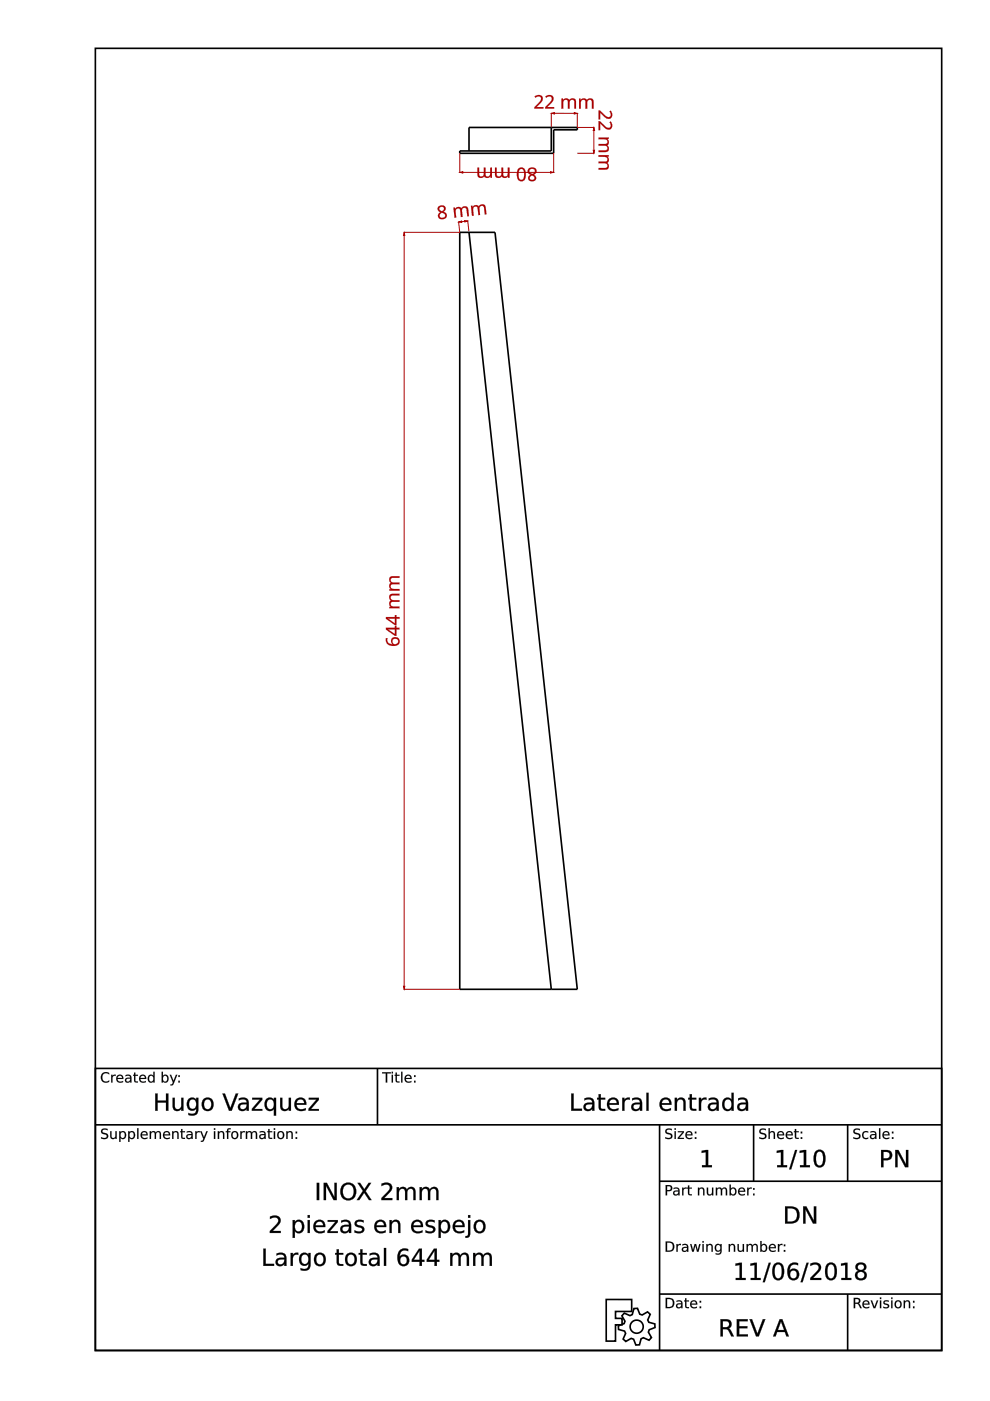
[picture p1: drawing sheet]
<svg xmlns="http://www.w3.org/2000/svg" width="210mm" height="297mm" viewBox="0 0 210 297" stroke-linecap="round" stroke-linejoin="round" font-family="sans-serif">
<g fill="none" stroke="#000" stroke-width=".35">
<path d="M20.2 10.2h179.5v276.1h-179.5zM116.9 27v5h-19.4v.5h19.9v-5h5v-.5h-23v5M97.5 49.3h7.5l17.4 160.5h-24.9zM99.4 49.3l17.5 160.5M20.2 226.5h179.5v59.8h-179.5zM20.2 238.5h179.5M80 226.5v12M139.8 238.5v47.8M159.8 238.5v11.9M179.7 238.5v11.9M139.8 250.4h59.9M128.5 275.5h5.4v2.6h-3.4v1.4h1.4v1.4h-1.4v3.4h-2z"/>
<path d="M132.4 278.4l1.2 .5 .5-.2 .3-1.3h.8l.4 1.2 .6 .2 1.1-.7 .6 .6-.6 1.2 .3 .5 1.2 .3 .1 .8-1.3 .4-.1 .5 .6 1.2-.5 .6-1.2-.6-.5 .3-.3 1.2-.8 .1-.5-1.3-.5-.1-1.1 .6-.6-.5 .5-1.2-.2-.5-1.3-.3v-.8l1.2-.5 .2-.5-.6-1.1zM139.8 274.4h59.9M179.7 274.4v11.9"/>
<circle cx="135" cy="281.3" r="1.39"/>
</g>
<g fill="#000">
<path d="M148.8 244l1.3-.2v3.2h.8v.5h-2.1v-.5h.9v-2.7l-.9 .1z"/>
<path d="M21.6 239.4l.9-.1 .3 .1v.3a.65 .65 0 0 0-1.1 .3l.1 .1a1.17 1.17 0 0 1 1.1 .8 .99 .99 0 0 1-1.5 .5v-.3a.78 .78 0 0 0 1.2-.2l-.1-.3a1.06 1.06 0 0 1-1.1-.9zM23.4 239.8h.2v1a.42 .42 0 0 0 .5 .5 .42 .42 0 0 0 .4-.5v-1h.2v1.7h-.2v-.3a.59 .59 0 0 1-.7 .3 .59 .59 0 0 1-.4-.7zM25.3 239.8h.3v.3a.71 .71 0 0 1 .9-.2 .71 .71 0 0 1 .2 1 .64 .64 0 0 1-.4 .6 .64 .64 0 0 1-.7-.3v.9h-.3zM25.7 240.2a.58 .58 0 0 0-.1 .8 .58 .58 0 0 0 .7 .1 .58 .58 0 0 0 .1-.7 .58 .58 0 0 0-.7-.2zM27.2 239.8h.2v.3a.71 .71 0 0 1 1-.2 .71 .71 0 0 1 .2 1 .64 .64 0 0 1-.4 .6 .64 .64 0 0 1-.8-.3v.9h-.2zM27.6 240.2a.58 .58 0 0 0-.1 .8 .58 .58 0 0 0 .7 .1 .58 .58 0 0 0 .1-.7 .58 .58 0 0 0-.7-.2zM29.1 239.2h.3v2.3h-.3zM30 240a.76 .76 0 0 1 .9-.1 .76 .76 0 0 1 .4 .8h-1.2a.7 .7 0 0 0 1.2 .4v.3a.92 .92 0 0 1-1.3-.1 .92 .92 0 0 1 0-1.3zM30.2 240.2l-.1 .3h.9l-.2-.4zM31.7 239.8h.3v.3a.56 .56 0 0 1 .5-.3 .56 .56 0 0 1 .5 .4 .58 .58 0 0 1 .7-.4 .58 .58 0 0 1 .4 .7v1h-.2v-1a.41 .41 0 0 0-.5-.5 .41 .41 0 0 0-.3 .6v.9h-.3v-1a.41 .41 0 0 0-.4-.5 .41 .41 0 0 0-.4 .6v.9h-.3zM34.8 240a.76 .76 0 0 1 .9-.1 .76 .76 0 0 1 .4 .8h-1.3a.7 .7 0 0 0 1.2 .4v.3a.92 .92 0 0 1-1.2-.1 .92 .92 0 0 1 0-1.3zM35 240.2l-.2 .3h1l-.3-.4zM36.5 239.8h.3v.3a.59 .59 0 0 1 .7-.3 .59 .59 0 0 1 .4 .7v1h-.3v-1a.42 .42 0 0 0-.4-.5 .42 .42 0 0 0-.4 .6v.9h-.3zM38.4 239.4h.3v.4h.5v.2h-.5v1.1l.5 .2v.2l-.6-.1-.1-.1-.1-1.3h-.2v-.2h.2zM39.9 240.7l-.1 .1a.44 .44 0 0 0 .5 .5 .44 .44 0 0 0 .3-.6zM39.6 239.9a.79 .79 0 0 1 1.3 .6v1h-.3v-.3a.58 .58 0 0 1-.7 .3 .58 .58 0 0 1-.4-.7 .58 .58 0 0 1 .7-.4h.4a.57 .57 0 0 0-.4-.4 .57 .57 0 0 0-.6 .2zM41.4 239.8h.3v.3l.2-.2 .5-.1v.3a.48 .48 0 0 0-.5 0 .48 .48 0 0 0-.2 .5v.9h-.3zM42.4 239.8h.3l.5 1.3 .6-1.3h.2l-.8 2-.2 .3h-.4v-.2l.3-.1 .2-.3zM45.4 239.8h.2v1.7h-.2zM45.4 239.2h.2v.3h-.2zM46.2 239.8h.3v.3a.59 .59 0 0 1 .7-.3 .59 .59 0 0 1 .4 .7v1h-.3v-1a.42 .42 0 0 0-.5-.5 .42 .42 0 0 0-.3 .6v.9h-.3zM48.3 239.3l.6-.1v.2l-.5 .2v.2h.4v.2h-.4v1.5h-.3v-1.5h-.2v-.2h.2zM49.4 240.2a.58 .58 0 0 0-.1 .8 .58 .58 0 0 0 .8 .1 .58 .58 0 0 0 .1-.8 .58 .58 0 0 0-.8-.1zM48.9 240.6a.85 .85 0 0 1 1.7 0 .85 .85 0 0 1-1.7 0zM51 239.8h.2v.3l.2-.2 .5-.1v.3a.48 .48 0 0 0-.5 0 .48 .48 0 0 0-.2 .5v.9h-.2zM52.1 239.8h.3v.3a.56 .56 0 0 1 .5-.3 .56 .56 0 0 1 .5 .4 .58 .58 0 0 1 .7-.4 .58 .58 0 0 1 .4 .7v1h-.3v-1a.41 .41 0 0 0-.4-.5 .41 .41 0 0 0-.3 .6v.9h-.3v-1a.41 .41 0 0 0-.4-.5 .41 .41 0 0 0-.4 .6v.9h-.3zM55.3 240.7l-.1 .1a.44 .44 0 0 0 .6 .5 .44 .44 0 0 0 .3-.6zM55.1 239.9a.79 .79 0 0 1 1.2 .6v1h-.2v-.3a.58 .58 0 0 1-.8 .3 .58 .58 0 0 1-.3-.7 .58 .58 0 0 1 .7-.4h.4a.57 .57 0 0 0-.4-.4 .57 .57 0 0 0-.6 .2zM56.9 239.4h.2v.4h.6v.2h-.6l.1 1.1 .5 .2v.2l-.6-.1-.2-.1v-1.3h-.2v-.2h.2zM58.1 239.8h.2v1.7h-.2zM58.1 239.2h.2v.3h-.2zM59.2 240.2a.58 .58 0 0 0-.1 .8 .58 .58 0 0 0 .8 .1 .58 .58 0 0 0 0-.8 .58 .58 0 0 0-.7-.1zM58.7 240.6a.82 .82 0 0 1 1.6 0 .82 .82 0 0 1-1.6 0zM60.7 239.8h.3v.3a.59 .59 0 0 1 .7-.3 .59 .59 0 0 1 .4 .7v1h-.3v-1a.42 .42 0 0 0-.4-.5 .42 .42 0 0 0-.4 .6v.9h-.3zM62.7 241.1h.3v.4h-.3zM62.7 239.9h.3v.4h-.3z"/>
<path d="M21.6 239.4l.4-.1a.55 .55 0 0 1 .8 .4 .65 .65 0 0 0-1.1 .3l.6 .2a.69 .69 0 0 1 .6 .9 .69 .69 0 0 1-.9 .4l-.6-.1v-.3a.83 .83 0 0 0 1.2-.2l-.1-.2-.3-.2a.65 .65 0 0 1-.7-.3 .65 .65 0 0 1 .1-.8zM21.6 239.4a.58 .58 0 0 0-.1 .7 .58 .58 0 0 0 .5 .4 .46 .46 0 0 1 .7 .5 .46 .46 0 0 1-.8 .3l-.5-.2v.3a.92 .92 0 0 0 1.5-.7l-.2-.3-.9-.3a.46 .46 0 0 1 .1-.6 .46 .46 0 0 1 .6 0l.3 .2v-.3l-.6-.1zM23.4 239.8h.3v1a.41 .41 0 0 0 .4 .5 .41 .41 0 0 0 .4-.5v-1h.3v1.7h-.3v-.3a.6 .6 0 0 1-.8 .3 .6 .6 0 0 1-.3-.7zM23.4 239.8v1a.58 .58 0 0 0 .4 .7 .58 .58 0 0 0 .7-.3v.3h.2v-1.7h-.2v1a.44 .44 0 0 1-.4 .5 .44 .44 0 0 1-.5-.5v-1zM25.3 239.8h.3v.3a.62 .62 0 0 1 .6-.3 .62 .62 0 0 1 .5 .4 .79 .79 0 0 1-.1 1 .79 .79 0 0 1-1 .2l-.1-.2 .1 .9h-.3zM25.3 239.8v2.3h.3l-.1-.9a.7 .7 0 0 0 1 .2 .7 .7 0 0 0 .2-1 .62 .62 0 0 0-.5-.6 .62 .62 0 0 0-.7 .3l.1-.3zM25.7 240.2a.56 .56 0 0 0-.1 .8 .56 .56 0 0 0 .7 .1 .56 .56 0 0 0 .1-.7 .56 .56 0 0 0-.7-.2zM25.7 240.2a.6 .6 0 0 1 .8 .2 .6 .6 0 0 1-.3 .9 .64 .64 0 0 1-.7-.4 .64 .64 0 0 1 .2-.7zM27.2 239.8h.3l-.1 .3a.62 .62 0 0 1 .6-.3 .62 .62 0 0 1 .6 .4 .79 .79 0 0 1-.1 1 .79 .79 0 0 1-1 .2l-.1-.2 .1 .9h-.3zM27.2 239.8v2.3h.2v-.9a.7 .7 0 0 0 1 .2 .7 .7 0 0 0 .2-1 .62 .62 0 0 0-.5-.6 .62 .62 0 0 0-.7 .3v-.3zM27.6 240.2a.56 .56 0 0 0-.1 .8 .56 .56 0 0 0 .7 .1 .56 .56 0 0 0 .1-.7 .56 .56 0 0 0-.7-.2zM27.6 240.2a.6 .6 0 0 1 .8 .2 .6 .6 0 0 1-.3 .9 .64 .64 0 0 1-.7-.4 .64 .64 0 0 1 .2-.7zM29.1 239.2h.3v2.3h-.3zM29.1 239.2v2.3h.3v-2.3zM30 240a.76 .76 0 0 1 .9-.1 .76 .76 0 0 1 .4 .8h-1.2a.69 .69 0 0 0 .5 .6 .69 .69 0 0 0 .7-.2 .54 .54 0 0 1-.9 .4 .91 .91 0 0 1-.4-1.5zM30 240a.91 .91 0 0 0 0 1.3 .91 .91 0 0 0 1.2 .1l.1-.2a.71 .71 0 0 1-.8 .1 .71 .71 0 0 1-.4-.6h1.2a.74 .74 0 0 0-.4-.8 .74 .74 0 0 0-.9 .1zM30.3 240.2l-.2 .3h.9l-.2-.4zM30.2 240.1a.47 .47 0 0 1 .6-.1 .47 .47 0 0 1 .2 .5h-.9zM31.7 239.8h.3v.3a.56 .56 0 0 1 .5-.3 .56 .56 0 0 1 .5 .4 .59 .59 0 0 1 .7-.4 .59 .59 0 0 1 .5 .7v1h-.3v-1a.39 .39 0 0 0-.5-.5 .39 .39 0 0 0-.3 .6v.9h-.3v-1a.39 .39 0 0 0-.4-.5 .39 .39 0 0 0-.4 .6v.9h-.3zM31.7 239.8v1.7h.3v-.9a.42 .42 0 0 1 .4-.6 .42 .42 0 0 1 .4 .5v1h.3v-.9a.42 .42 0 0 1 .3-.6 .42 .42 0 0 1 .5 .5v1h.2v-1a.57 .57 0 0 0-.4-.7 .57 .57 0 0 0-.7 .4 .55 .55 0 0 0-.5-.4 .55 .55 0 0 0-.5 .3v-.3zM34.8 240a.76 .76 0 0 1 .9-.1 .76 .76 0 0 1 .4 .8h-1.3a.69 .69 0 0 0 .5 .6 .69 .69 0 0 0 .7-.2 .54 .54 0 0 1-.8 .4 .91 .91 0 0 1-.4-1.5zM34.8 240a.91 .91 0 0 0 0 1.3 .91 .91 0 0 0 1.2 .1v-.2a.71 .71 0 0 1-.7 .1 .71 .71 0 0 1-.5-.6h1.3a.74 .74 0 0 0-.4-.8 .74 .74 0 0 0-.9 .1zM35 240.2l-.2 .3h1l-.3-.4zM35 240.1a.47 .47 0 0 1 .5-.1 .47 .47 0 0 1 .3 .5h-1zM36.5 239.8h.3v.3a.6 .6 0 0 1 .7-.3 .6 .6 0 0 1 .4 .7v1h-.3v-1a.41 .41 0 0 0-.4-.5 .41 .41 0 0 0-.4 .6v.9h-.3zM36.5 239.8v1.7h.3v-.9a.44 .44 0 0 1 .4-.6 .44 .44 0 0 1 .4 .5v1h.3v-1a.58 .58 0 0 0-.4-.7 .58 .58 0 0 0-.7 .3v-.3zM38.4 239.4h.3v.4h.5v.3h-.5v1l.5 .1v.3a.61 .61 0 0 1-.8-.6v-.9l-.2 .1v-.3h.2zM38.4 239.4v.5l-.2-.1v.2h.2l.1 1.3 .7 .2v-.2l-.5-.1v-.3v-.9h.5v-.2l-.5 .1v-.5zM39.9 240.7l-.1 .1a.42 .42 0 0 0 .5 .5 .42 .42 0 0 0 .3-.6zM39.9 240.7l.7-.1a.46 .46 0 0 1-.3 .6 .46 .46 0 0 1-.6-.2zM39.6 239.9a.81 .81 0 0 1 1.3 .6v1h-.3v-.3a.59 .59 0 0 1-.8 .3 .59 .59 0 0 1-.3-.7 .59 .59 0 0 1 .7-.4h.4a.58 .58 0 0 0-.4-.4 .58 .58 0 0 0-.6 .2zM39.6 239.9v.3a.61 .61 0 0 1 1 .3 .73 .73 0 0 0-.8 0 .73 .73 0 0 0-.3 .7 .62 .62 0 0 0 1.1 0v.3h.2a1.81 1.81 0 0 0-.1-1.5l-.5-.2zM41.4 239.8h.3v.3l.2-.2 .5-.1v.3a.47 .47 0 0 0-.5 .1 .47 .47 0 0 0-.2 .4v.9h-.3zM41.4 239.8v1.7h.3v-.9a.47 .47 0 0 1 .1-.5 .47 .47 0 0 1 .6 0v-.3l-.5 .1-.2 .3v-.4zM42.4 239.8h.3l.5 1.3 .5-1.3h.4l-.8 1.8a.55 .55 0 0 1-.7 .5v-.2l.3-.1 .2-.3zM42.4 239.8l.7 1.6-.2 .4-.3 .1v.2h.4l.2-.2 .8-2.1h-.2l-.6 1.4-.5-1.4zM45.3 239.8h.3v1.7h-.3zM45.4 239.8v1.7h.2v-1.7zM45.3 239.2h.3v.4h-.3zM45.4 239.2v.3h.2v-.3zM46.2 239.8h.3v.3a.6 .6 0 0 1 .7-.3 .6 .6 0 0 1 .4 .7v1h-.3v-1a.41 .41 0 0 0-.5-.5 .41 .41 0 0 0-.3 .6v.9h-.3zM46.2 239.8v1.7h.3l-.1-.9a.44 .44 0 0 1 .4-.6 .44 .44 0 0 1 .5 .5v1h.3l-.1-1a.58 .58 0 0 0-.4-.7 .58 .58 0 0 0-.7 .3l.1-.3zM48.2 239.3l.7-.1v.2l-.5 .2v.2h.5v.3l-.5-.1v1.5h-.3v-1.5l-.2 .1v-.3h.2zM48.3 239.3l-.2 .6-.2-.1v.2h.2v1.5h.3v-1.5h.4v-.2l-.4 .1v-.3l.5-.2v-.2zM49.4 240.2a.56 .56 0 0 0 0 .8 .56 .56 0 0 0 .7 .1 .56 .56 0 0 0 .1-.7 .56 .56 0 0 0-.8-.2zM49.4 240.2a.6 .6 0 0 1 .9 .2 .6 .6 0 0 1-.3 .9 .63 .63 0 0 1-.7-.4 .63 .63 0 0 1 .1-.7zM48.9 240.6a.85 .85 0 0 1 1.7 0 .85 .85 0 0 1-1.7 0zM49 240.6a.81 .81 0 0 0 1.6 0 .81 .81 0 0 0-1.6 0zM50.9 239.8h.3v.3l.2-.2 .5-.1v.3a.47 .47 0 0 0-.5 .1 .47 .47 0 0 0-.2 .4v.9h-.3zM51 239.8v1.7h.2v-.9a.47 .47 0 0 1 .2-.5 .47 .47 0 0 1 .5 0v-.3l-.4 .1-.3 .3v-.4zM52.1 239.8h.3v.3a.56 .56 0 0 1 .5-.3 .56 .56 0 0 1 .5 .4 .59 .59 0 0 1 .7-.4 .59 .59 0 0 1 .4 .7v1h-.3v-1a.39 .39 0 0 0-.4-.5 .39 .39 0 0 0-.3 .6v.9h-.3v-1a.39 .39 0 0 0-.4-.5 .39 .39 0 0 0-.4 .6v.9h-.3zM52.1 239.8v1.7h.3v-.9a.42 .42 0 0 1 .4-.6 .42 .42 0 0 1 .4 .5v1h.3l-.1-.9a.42 .42 0 0 1 .4-.6 .42 .42 0 0 1 .5 .5l-.1 1h.3v-1a.57 .57 0 0 0-.4-.7 .57 .57 0 0 0-.7 .4 .55 .55 0 0 0-.5-.4 .55 .55 0 0 0-.5 .3v-.3zM55.4 240.7l-.1 .1a.42 .42 0 0 0 .5 .5 .42 .42 0 0 0 .2-.6zM55.3 240.7l.8-.1a.46 .46 0 0 1-.3 .6 .46 .46 0 0 1-.6-.2zM55.1 239.9a.81 .81 0 0 1 1.2 .6v1h-.3l.1-.3a.59 .59 0 0 1-.8 .3 .59 .59 0 0 1-.3-.7 .59 .59 0 0 1 .7-.4h.4a.58 .58 0 0 0-.5-.4 .58 .58 0 0 0-.5 .2zM55.1 239.9v.3a.61 .61 0 0 1 1 .3 .73 .73 0 0 0-.8 0 .73 .73 0 0 0-.3 .7 .62 .62 0 0 0 1.1 0v.3h.2a1.81 1.81 0 0 0-.2-1.5l-.5-.2zM56.9 239.4h.3l-.1 .4h.6v.3h-.6l.1 1 .5 .1v.3a.61 .61 0 0 1-.8-.6v-.9l-.2 .1v-.3h.2zM56.9 239.4v.5l-.2-.1v.2h.2v1.3l.8 .2v-.2l-.5-.1-.1-.3v-.9h.6v-.2l-.6 .1v-.5zM58 239.8h.3v1.7h-.3zM58.1 239.8v1.7h.2v-1.7zM58 239.2h.3v.4h-.3zM58.1 239.2v.3h.2v-.3zM59.2 240.2a.56 .56 0 0 0-.1 .8 .56 .56 0 0 0 .7 .1 .56 .56 0 0 0 .1-.7 .56 .56 0 0 0-.7-.2zM59.2 240.2a.6 .6 0 0 1 .8 .2 .6 .6 0 0 1-.3 .9 .63 .63 0 0 1-.6-.4 .63 .63 0 0 1 .1-.7zM58.7 240.6a.85 .85 0 0 1 1.7 0 .85 .85 0 0 1-1.7 0zM58.7 240.6a.81 .81 0 0 0 1.6 0 .81 .81 0 0 0-1.6 0zM60.7 239.8h.3v.3a.6 .6 0 0 1 .7-.3 .6 .6 0 0 1 .4 .7v1h-.3v-1a.41 .41 0 0 0-.4-.5 .41 .41 0 0 0-.4 .6v.9h-.3zM60.7 239.8v1.7h.3v-.9a.44 .44 0 0 1 .4-.6 .44 .44 0 0 1 .4 .5v1h.3v-1a.58 .58 0 0 0-.4-.7 .58 .58 0 0 0-.7 .3v-.3zM62.7 241.1h.3v.4h-.3zM62.7 241.1v.4h.3v-.4zM62.7 239.9h.3v.4h-.3zM62.7 239.9v.4h.3v-.4z"/>
<path d="M21.7 227.6l.4-.3h.5l.5 .2v.3a.85 .85 0 0 0-1.2 0 .85 .85 0 0 0 0 1.2 .85 .85 0 0 0 1.2 0v.3a1.15 1.15 0 0 1-1.5-.1 1.15 1.15 0 0 1 .1-1.6zM23.6 227.9h.2v.2l.3-.2h.4v.2a.48 .48 0 0 0-.5 .1 .48 .48 0 0 0-.2 .5v.8h-.2zM24.9 228.1a.76 .76 0 0 1 .9-.2 .76 .76 0 0 1 .4 .9h-1.3a.7 .7 0 0 0 1.2 .4v.2a.92 .92 0 0 1-1.2-.1 .92 .92 0 0 1 0-1.2zM25.1 228.2l-.2 .4h1l-.3-.5zM26.9 228.8l-.1 .1a.44 .44 0 0 0 .5 .4 .44 .44 0 0 0 .3-.6zM26.6 228a.79 .79 0 0 1 1.3 .6v.9h-.3v-.2a.58 .58 0 0 1-.7 .3 .58 .58 0 0 1-.4-.7 .58 .58 0 0 1 .7-.4h.4a.57 .57 0 0 0-.4-.5 .57 .57 0 0 0-.6 .2zM28.4 227.4h.3v.5h.5v.2h-.5v1l.5 .2v.2h-.6l-.1-.2-.1-1.2h-.2v-.2h.2zM29.7 228.1a.76 .76 0 0 1 .9-.2 .76 .76 0 0 1 .4 .9h-1.2a.7 .7 0 0 0 1.1 .4v.2a.92 .92 0 0 1-1.2-.1 .92 .92 0 0 1 0-1.2zM29.9 228.2l-.1 .4h.9l-.2-.5zM31.5 228.1l.5-.3 .5 .3v-.9h.3v2.3h-.3v-.2a.71 .71 0 0 1-1 .1 .71 .71 0 0 1-.2-.9zM31.7 228.2a.58 .58 0 0 0-.1 .8 .58 .58 0 0 0 .8 .2 .58 .58 0 0 0 .1-.8 .58 .58 0 0 0-.8-.2zM34.7 228.2a.58 .58 0 0 0-.1 .8 .58 .58 0 0 0 .7 .2 .58 .58 0 0 0 .1-.8 .58 .58 0 0 0-.7-.2zM34.3 227.2h.2v.9a.71 .71 0 0 1 1-.1 .71 .71 0 0 1 .2 .9 .64 .64 0 0 1-.4 .6 .64 .64 0 0 1-.8-.2v.2h-.2zM36 227.9h.3l.5 1.3 .5-1.3h.3l-.8 1.9-.3 .3h-.4v-.2h.4l.2-.4zM37.8 229.1h.3v.4h-.3zM37.8 228h.3v.3h-.3z"/>
<path d="M21.7 227.6a1.2 1.2 0 0 1 1.5-.1v.3a.84 .84 0 0 0-1.2 0 .84 .84 0 0 0 0 1.2 .84 .84 0 0 0 1.2 0 .64 .64 0 0 1-1.1 .5 1.22 1.22 0 0 1-.4-1.9zM21.7 227.6a1.13 1.13 0 0 0-.1 1.6 1.13 1.13 0 0 0 1.5 .1v-.3a.86 .86 0 0 1-1.2 0 .86 .86 0 0 1 0-1.2 .86 .86 0 0 1 1.2 0v-.3a1.24 1.24 0 0 0-1.4 .1zM23.6 227.9h.3v.2l.2-.2 .4-.1v.3a.47 .47 0 0 0-.5 .1 .47 .47 0 0 0-.1 .5v.8h-.3zM23.6 227.9v1.6h.2v-.8a.47 .47 0 0 1 .2-.5 .47 .47 0 0 1 .5-.1v-.2h-.4l-.3 .3v-.3zM24.8 228.1a.76 .76 0 0 1 1-.2 .76 .76 0 0 1 .4 .9h-1.3a.69 .69 0 0 0 .5 .5 .69 .69 0 0 0 .7-.1 .54 .54 0 0 1-.9 .3 .91 .91 0 0 1-.4-1.4zM24.9 228.1a.91 .91 0 0 0 0 1.2 .91 .91 0 0 0 1.2 .1v-.2a.71 .71 0 0 1-.7 .1 .71 .71 0 0 1-.5-.6l1.2 .1a.74 .74 0 0 0-.3-.9 .74 .74 0 0 0-.9 .2zM25.1 228.2l-.2 .4h1l-.3-.5zM25.1 228.2a.47 .47 0 0 1 .5-.1 .47 .47 0 0 1 .3 .5h-1zM26.9 228.8l-.1 .1a.42 .42 0 0 0 .5 .4 .42 .42 0 0 0 .3-.6zM26.9 228.8l.7-.1a.46 .46 0 0 1-.3 .6 .46 .46 0 0 1-.6-.3zM26.6 227.9a.81 .81 0 0 1 1.3 .7v.9h-.3v-.2a.59 .59 0 0 1-.7 .3 .59 .59 0 0 1-.4-.8 .59 .59 0 0 1 .7-.3h.4a.58 .58 0 0 0-.4-.5 .58 .58 0 0 0-.6 .2zM26.6 228v.2a.61 .61 0 0 1 1 .3 .73 .73 0 0 0-.7 0 .73 .73 0 0 0-.4 .7 .62 .62 0 0 0 1.1 0v.3h.3a1.81 1.81 0 0 0-.2-1.5l-.5-.1zM28.4 227.4h.3v.5h.6v.2h-.6v1l.6 .2v.2a.61 .61 0 0 1-.9-.5v-.9h-.2v-.2h.2zM28.4 227.4v.5h-.2v.2h.2l.1 1.2 .7 .2v-.2l-.5-.1v-.2v-.9h.5v-.2h-.5v-.5zM29.7 228.1a.76 .76 0 0 1 .9-.2 .76 .76 0 0 1 .4 .9h-1.2a.69 .69 0 0 0 .4 .5 .69 .69 0 0 0 .8-.1 .54 .54 0 0 1-.9 .3 .91 .91 0 0 1-.4-1.4zM29.7 228.1a.91 .91 0 0 0 0 1.2 .91 .91 0 0 0 1.2 .1v-.2a.71 .71 0 0 1-.7 .1 .71 .71 0 0 1-.5-.6l1.3 .1a.74 .74 0 0 0-.4-.9 .74 .74 0 0 0-.9 .2zM29.9 228.2l-.1 .4h.9l-.2-.5zM29.9 228.2a.47 .47 0 0 1 .6-.1 .47 .47 0 0 1 .2 .5h-.9zM31.5 228.1a.61 .61 0 0 1 1 0v-.9h.3v2.3h-.3v-.2a.62 .62 0 0 1-.6 .3 .62 .62 0 0 1-.5-.4l-.1-.7zM31.5 228.1a.82 .82 0 0 0-.1 1 .82 .82 0 0 0 .9 .4l.2-.3v.3h.3v-2.3h-.3v1a.6 .6 0 0 0-1-.1zM31.7 228.2a.56 .56 0 0 0-.1 .8 .56 .56 0 0 0 .8 .2 .56 .56 0 0 0 .1-.8 .56 .56 0 0 0-.8-.2zM31.7 228.2a.6 .6 0 0 1 .9 .3 .6 .6 0 0 1-.3 .8 .64 .64 0 0 1-.7-.3 .64 .64 0 0 1 .1-.8zM34.7 228.2a.56 .56 0 0 0-.1 .8 .56 .56 0 0 0 .7 .2 .56 .56 0 0 0 .1-.8 .56 .56 0 0 0-.7-.2zM34.7 228.2a.6 .6 0 0 1 .8 .3 .6 .6 0 0 1-.3 .8 .64 .64 0 0 1-.7-.3 .64 .64 0 0 1 .2-.8zM34.3 227.2h.3l-.1 .9a.62 .62 0 0 1 .6-.3 .62 .62 0 0 1 .6 .4 .79 .79 0 0 1-.1 1.1 .79 .79 0 0 1-1 .1l-.1-.1 .1 .2h-.3zM34.3 227.2v2.3h.2v-.3a.7 .7 0 0 0 1 .2 .7 .7 0 0 0 .2-.9 .62 .62 0 0 0-.5-.6 .62 .62 0 0 0-.7 .3v-1zM36 227.9h.3l.5 1.3 .5-1.3h.3l-.7 1.8a.55 .55 0 0 1-.8 .4v-.2l.4-.1 .2-.3zM36 227.9l.7 1.6-.2 .4h-.4v.2h.4l.2-.2 .9-2h-.3l-.5 1.3-.5-1.3zM37.8 229.1h.3v.4h-.3zM37.8 229.1v.4h.3v-.4zM37.8 228h.3v.4h-.3zM37.8 228v.3h.3v-.3z"/>
<path d="M32.9 231.9h.5v1.5h1.8v-1.5h.5v3.6h-.5v-1.7h-1.8v1.7h-.5zM36.6 232.8h.5v1.6a.71 .71 0 0 0 .7 .8 .71 .71 0 0 0 .6-.9v-1.5h.5v2.7h-.5v-.4a.99 .99 0 0 1-1.2 .4 .99 .99 0 0 1-.6-1.1zM40.3 233.3a.99 .99 0 0 0-.2 1.3 .99 .99 0 0 0 1.1 .4 1.12 1.12 0 0 0-.4-1.9zM39.9 233.1a1.03 1.03 0 0 1 1.7 .1v-.4h.4v2.4a1.36 1.36 0 0 1-.6 1.2 1.36 1.36 0 0 1-1.5 0v-.4a1.01 1.01 0 0 0 1.2 .1 1.01 1.01 0 0 0 .5-1.1 1.11 1.11 0 0 1-1.4 .4 1.11 1.11 0 0 1-.6-1.3zM43.5 233.4a1.05 1.05 0 0 0-.3 1.1 1.05 1.05 0 0 0 1.1 .7 1.15 1.15 0 0 0 .5-1.2 1.15 1.15 0 0 0-.8-.9zM43.1 233.1a1.34 1.34 0 0 1 1.8-.1 1.34 1.34 0 0 1 .3 1.7 1.28 1.28 0 0 1-1.7 .8 1.28 1.28 0 0 1-.7-1.7zM47.2 231.9h.5l1.1 3 1.2-3h.5l-1.4 3.6h-.5zM51 234.4a.67 .67 0 0 0 .5 .8 .67 .67 0 0 0 .8-.7v-.4l-1 .1zM50.6 232.9l.2-.1a1.28 1.28 0 0 1 1.9 1.1v1.6h-.4v-.4a.96 .96 0 0 1-1.2 .5 .96 .96 0 0 1-.6-1.2 .96 .96 0 0 1 1.2-.6h.6a.98 .98 0 0 0-1.7-.5zM53.5 232.8h2.1v.4l-1.7 1.9h1.7v.4h-2.2v-.4l1.7-2h-1.6zM56.9 233.2a1.18 1.18 0 0 0 .4 2 1.11 1.11 0 0 0 .8-1.1 1.11 1.11 0 0 0-.8-1zM56.4 233.1a1.02 1.02 0 0 1 1.7 .1v-.4h.4v3.7h-.4v-1.4a1.12 1.12 0 0 1-1.4 .4 1.12 1.12 0 0 1-.6-1.4zM59.4 232.8h.5v1.6a.71 .71 0 0 0 .7 .8 .71 .71 0 0 0 .6-.9v-1.5h.5v2.7h-.5v-.4a.99 .99 0 0 1-1.2 .4 .99 .99 0 0 1-.6-1.1zM62.8 233.1a1.26 1.26 0 0 1 1.5-.3 1.26 1.26 0 0 1 .6 1.4h-2a1.21 1.21 0 0 0 1.9 .7v.5a1.54 1.54 0 0 1-2-.2 1.54 1.54 0 0 1 0-2.1zM63.2 233.3l-.3 .6h1.6a.78 .78 0 0 0-.5-.8 .78 .78 0 0 0-.8 .2zM65.5 232.8h2.1v.4l-1.7 1.9h1.7v.4h-2.2v-.4l1.7-2h-1.6z"/>
<path d="M32.9 231.8h.5v1.6h1.8v-1.6h.5v3.7h-.5v-1.7h-1.8v1.7h-.5zM32.9 231.9v3.6h.5v-1.8h1.8v1.8h.5v-3.6h-.5v1.5h-1.8v-1.5zM36.6 232.7h.5v1.7a.68 .68 0 0 0 .7 .8 .68 .68 0 0 0 .6-.9v-1.6h.5v2.8h-.5v-.4a1 1 0 0 1-1.2 .4 1 1 0 0 1-.6-1.1zM36.6 232.8v1.6a.97 .97 0 0 0 .7 1.1 .97 .97 0 0 0 1.2-.5l-.1 .5h.5v-2.7h-.5l.1 1.5a.73 .73 0 0 1-.7 .9 .73 .73 0 0 1-.8-.8l.1-1.6zM40.3 233.4a.96 .96 0 0 0-.2 1.1 .96 .96 0 0 0 1.1 .5 1.1 1.1 0 0 0-.4-1.9zM40.3 233.3a.8 .8 0 0 1 1-.1 .8 .8 0 0 1 .3 .9 .82 .82 0 0 1-.8 1 .82 .82 0 0 1-.7-1zM39.9 233.1a1.01 1.01 0 0 1 1.7 .1v-.5h.5v2.5a1.41 1.41 0 0 1-2.2 1.2v-.5a.99 .99 0 0 0 1.2 .2 .99 .99 0 0 0 .5-1.1 1.02 1.02 0 0 1-.9 .5 1.02 1.02 0 0 1-.9-.6l-.2-1.1zM39.9 233.1a1.41 1.41 0 0 0-.2 1.5 1.41 1.41 0 0 0 1.2 .9l.5-.2 .2-.4a1.02 1.02 0 0 1-.4 1.2 1.02 1.02 0 0 1-1.3-.1l.1 .4a1.33 1.33 0 0 0 1.4 0 1.33 1.33 0 0 0 .6-1.2v-2.4h-.4v.5a1 1 0 0 0-1.7-.2zM43.6 233.2a1.13 1.13 0 0 0 .4 2 1.08 1.08 0 0 0 .8-1.1 1.08 1.08 0 0 0-.8-1zM43.4 233.4a.81 .81 0 0 1 1.1-.2 .81 .81 0 0 1 .3 .9 .84 .84 0 0 1-.8 1.1 .84 .84 0 0 1-.8-1.1zM43.1 233.1a1.37 1.37 0 0 1 1.8-.1 1.37 1.37 0 0 1 .3 1.7 1.31 1.31 0 0 1-1.7 .8 1.31 1.31 0 0 1-.7-1.7zM43.1 233.1a1.41 1.41 0 0 0-.2 1.7 1.41 1.41 0 0 0 1.6 .6 1.4 1.4 0 0 0 .7-1.8 1.4 1.4 0 0 0-1.9-.7zM47.1 231.8h.6l1.1 3.1 1.2-3.1h.5l-1.4 3.7h-.6zM47.2 231.9l1.4 3.6h.5l1.4-3.6h-.5l-1.2 3.1-1.1-3.1zM51 234.4a.64 .64 0 0 0 .5 .8 .64 .64 0 0 0 .8-.7v-.4l-1 .1zM51 234.3l.3-.1 1-.1a.77 .77 0 0 1-.4 1 .77 .77 0 0 1-1-.4zM50.6 232.9l.4-.1a1.24 1.24 0 0 1 1.8 1.1v1.6h-.5v-.4a.97 .97 0 0 1-1.2 .5 .97 .97 0 0 1-.6-1.2 .97 .97 0 0 1 1.2-.6h.6a.96 .96 0 0 0-1.6-.5zM50.6 232.9v.4l.2-.1a.96 .96 0 0 1 1.5 .6h-.6a.94 .94 0 0 0-1.2 .6 .94 .94 0 0 0 .6 1.2 .94 .94 0 0 0 1.2-.5v.4h.4v-1.6a1.3 1.3 0 0 0-2-1zM53.4 232.7h2.2v.5l-1.7 1.9h1.7v.4h-2.2v-.4l1.7-1.9h-1.7zM53.5 232.8v.3h1.7l-1.8 2v.4h2.2v-.4l-1.7 .1 1.7-2v-.4zM56.9 233.2a1.15 1.15 0 0 0 .4 2 1.09 1.09 0 0 0 .8-1.1 1.09 1.09 0 0 0-.8-1zM56.9 233.2a.82 .82 0 0 1 .9 0 .82 .82 0 0 1 .3 .9 .83 .83 0 0 1-.8 1.1 .83 .83 0 0 1-.8-1.1l.1-.5zM56.4 233.1a1 1 0 0 1 1.7 .1v-.5h.5v3.9h-.5v-1.5a1.02 1.02 0 0 1-1 .5 1.02 1.02 0 0 1-.9-.6l-.1-1.2zM56.4 233.1a1.45 1.45 0 0 0-.2 1.5 1.45 1.45 0 0 0 1.2 .9l.4-.2 .3-.3v1.5h.4v-3.7h-.4v.5a.99 .99 0 0 0-1.7-.2zM59.4 232.7h.5v1.7a.68 .68 0 0 0 .7 .8 .68 .68 0 0 0 .6-.9v-1.6h.5v2.8h-.5v-.4a1 1 0 0 1-1.2 .4 1 1 0 0 1-.6-1.1zM59.4 232.8v1.6a.97 .97 0 0 0 .7 1.1 .97 .97 0 0 0 1.2-.5l-.1 .5h.5v-2.7h-.5l.1 1.5a.73 .73 0 0 1-.7 .9 .73 .73 0 0 1-.8-.8l.1-1.6zM62.8 233.1a1.27 1.27 0 0 1 1.5-.3 1.27 1.27 0 0 1 .6 1.5l-2-.1a1.2 1.2 0 0 0 2 .7v.5a1.57 1.57 0 0 1-2.1-.2 1.57 1.57 0 0 1 0-2.1zM62.8 233.1a1.51 1.51 0 0 0 0 2 1.51 1.51 0 0 0 2 .2v-.3a1.24 1.24 0 0 1-1.9-.8h2a1.24 1.24 0 0 0-.6-1.4 1.24 1.24 0 0 0-1.5 .3zM63.2 233.3l-.3 .6h1.6a.75 .75 0 0 0-.5-.8 .75 .75 0 0 0-.8 .2zM63.1 233.3a.79 .79 0 0 1 .9-.2 .79 .79 0 0 1 .5 .8h-1.6zM65.5 232.7h2.1v.5l-1.7 1.9h1.7v.4h-2.2v-.4l1.7-1.9h-1.6zM65.5 232.8v.3h1.7l-1.8 2v.4h2.2v-.4l-1.7 .1 1.7-2v-.4z"/>
<path d="M81 227.3h1.9v.3h-.8v1.9h-.3v-1.9h-.8zM83 227.9h.3v1.6h-.3zM83 227.2h.3v.4h-.3zM83.9 227.4h.2v.5h.6v.2h-.6l.1 1 .5 .2v.2h-.6l-.2-.2v-1.2h-.2v-.2h.2zM85.1 227.2h.2v2.3h-.2zM86 228.1a.76 .76 0 0 1 .9-.2 .76 .76 0 0 1 .4 .9h-1.3a.7 .7 0 0 0 1.2 .4v.2a.92 .92 0 0 1-1.2-.1 .92 .92 0 0 1 0-1.2zM86.2 228.2l-.1 .4h.9l-.3-.5zM87.8 229.1h.3v.4h-.3zM87.8 228h.3v.3h-.3z"/>
<path d="M81 227.3h1.9v.3h-.8v1.9h-.3v-1.9h-.8zM81 227.3v.3h.8v1.9h.3v-1.9h.8v-.3zM83 227.9h.3v1.6h-.3zM83 227.9v1.6h.3v-1.6zM83 227.2h.3v.4h-.3zM83 227.2v.4h.3v-.4zM83.9 227.4h.3l-.1 .5h.6v.2h-.6l.1 1 .5 .2v.2a.61 .61 0 0 1-.8-.5v-.9h-.2v-.2h.2zM83.9 227.4v.5h-.2v.2h.2v1.2l.8 .2v-.2l-.5-.1-.1-.2v-.9h.6v-.2h-.6v-.5zM85 227.2h.3v2.3h-.3zM85.1 227.2v2.3h.2v-2.3zM86 228.1a.76 .76 0 0 1 .9-.2 .76 .76 0 0 1 .4 .9h-1.2a.69 .69 0 0 0 .4 .5 .69 .69 0 0 0 .7-.1 .54 .54 0 0 1-.8 .3 .91 .91 0 0 1-.4-1.4zM86 228.1a.91 .91 0 0 0 0 1.2 .91 .91 0 0 0 1.2 .1v-.2a.71 .71 0 0 1-.7 .1 .71 .71 0 0 1-.5-.6l1.3 .1a.74 .74 0 0 0-.4-.9 .74 .74 0 0 0-.9 .2zM86.2 228.2l-.1 .4h.9l-.3-.5zM86.2 228.2a.47 .47 0 0 1 .5-.1 .47 .47 0 0 1 .3 .5h-1zM87.8 229.1h.3v.4h-.3zM87.8 229.1v.4h.3v-.4zM87.8 228h.3v.4h-.3zM87.8 228v.3h.3v-.3z"/>
<path d="M121.1 231.9h.5v3.2h1.8v.4h-2.3zM124.3 234.4a.67 .67 0 0 0 .5 .8 .67 .67 0 0 0 .7-.7l.1-.4-1.1 .1zM123.9 232.9l.2-.1a1.28 1.28 0 0 1 1.9 1.1v1.6h-.4v-.4a.96 .96 0 0 1-1.3 .5 .96 .96 0 0 1-.5-1.2 .96 .96 0 0 1 1.1-.6h.7a.98 .98 0 0 0-1.7-.5zM126.9 232h.5v.8h.9v.3h-.9v1.8l.2 .2h.7v.4h-.8a.68 .68 0 0 1-.6-.9v-1.5h-.3v-.3h.3zM129.1 233.1a1.26 1.26 0 0 1 1.5-.3 1.26 1.26 0 0 1 .6 1.4h-2a1.21 1.21 0 0 0 1.9 .7v.5a1.54 1.54 0 0 1-2-.2 1.54 1.54 0 0 1 0-2.1zM129.4 233.3l-.2 .6h1.6a.78 .78 0 0 0-.5-.8 .78 .78 0 0 0-.9 .2zM131.9 232.8h.5v.4a1.07 1.07 0 0 1 1.1-.5v.5a.8 .8 0 0 0-.8 .1 .8 .8 0 0 0-.3 .8v1.4h-.5zM134.4 234.4a.67 .67 0 0 0 .5 .8 .67 .67 0 0 0 .8-.7v-.4l-1 .1zM134 232.9l.2-.1a1.28 1.28 0 0 1 1.9 1.1v1.6h-.4v-.4a.96 .96 0 0 1-1.2 .5 .96 .96 0 0 1-.6-1.2 .96 .96 0 0 1 1.2-.6h.6a.98 .98 0 0 0-1.7-.5zM137.1 231.7h.4v3.8h-.4zM140.2 233.1a1.26 1.26 0 0 1 1.5-.3 1.26 1.26 0 0 1 .7 1.4h-2.1a1.21 1.21 0 0 0 2 .7v.5a1.54 1.54 0 0 1-2.1-.2 1.54 1.54 0 0 1 0-2.1zM140.6 233.3l-.3 .6h1.6a.78 .78 0 0 0-.4-.8 .78 .78 0 0 0-.9 .2zM143.1 232.8h.4v.4a.99 .99 0 0 1 1.2-.4 .99 .99 0 0 1 .7 1.1v1.6h-.5v-1.6a.7 .7 0 0 0-.7-.8 .7 .7 0 0 0-.7 .9v1.5h-.4zM146.2 232h.5v.8h.9v.3h-.9v1.8l.2 .2h.7v.4h-.8a.68 .68 0 0 1-.6-.9v-1.5h-.3v-.3h.3zM148.2 232.8h.4v.4a1.07 1.07 0 0 1 1.2-.5v.5a.8 .8 0 0 0-.9 .1 .8 .8 0 0 0-.3 .8v1.4h-.4zM150.6 234.4a.67 .67 0 0 0 .6 .8 .67 .67 0 0 0 .7-.7v-.4l-1 .1zM150.3 232.9l.1-.1a1.28 1.28 0 0 1 2 1.1v1.6h-.5v-.4a.96 .96 0 0 1-1.2 .5 .96 .96 0 0 1-.6-1.2 .96 .96 0 0 1 1.2-.6h.6a.98 .98 0 0 0-1.6-.5zM153.4 233.1a1.02 1.02 0 0 1 1.7 .1v-1.5h.5v3.8h-.5v-.4a1.12 1.12 0 0 1-1.4 .4 1.12 1.12 0 0 1-.6-1.4zM153.9 233.2a1.18 1.18 0 0 0 .4 2 1.11 1.11 0 0 0 .8-1.1 1.11 1.11 0 0 0-.8-1zM156.8 234.4a.67 .67 0 0 0 .6 .8 .67 .67 0 0 0 .7-.7l.1-.4-1.1 .1zM156.5 232.9l.2-.1a1.28 1.28 0 0 1 1.9 1.1v1.6h-.4v-.4a.96 .96 0 0 1-1.3 .5 .96 .96 0 0 1-.5-1.2 .96 .96 0 0 1 1.1-.6h.7a.98 .98 0 0 0-1.7-.5z"/>
<path d="M121.1 231.8h.5v3.3h1.8v.4h-2.3zM121.1 231.9v3.6h2.3v-.4h-1.8v-3.2zM124.3 234.4a.64 .64 0 0 0 .5 .8 .64 .64 0 0 0 .7-.7l.1-.4-1 .1zM124.2 234.3l.3-.1 1.1-.1a.77 .77 0 0 1-.5 1 .77 .77 0 0 1-1-.4zM123.9 232.9l.3-.1a1.24 1.24 0 0 1 1.8 1.1v1.6h-.5l.1-.4a.97 .97 0 0 1-1.3 .5 .97 .97 0 0 1-.5-1.2 .97 .97 0 0 1 1.1-.6h.6a.96 .96 0 0 0-1.6-.5zM123.9 232.9v.4l.1-.1a.96 .96 0 0 1 1.6 .6h-.7a.94 .94 0 0 0-1.1 .6 .94 .94 0 0 0 .6 1.2 .94 .94 0 0 0 1.1-.5l.1 .4h.4v-1.6a1.3 1.3 0 0 0-2.1-1zM126.9 232h.5v.8l.9-.1v.4h-.9v1.8l.2 .2h.7v.4a1.02 1.02 0 0 1-1.4-.9v-1.5h-.3v-.4l.3 .1zM126.9 232l.1 .8h-.4v.3h.4v2l.3 .3 1 .1v-.4l-.8-.1-.1-.4v-1.5h.9v-.3h-.9v-.8zM129 233.1a1.27 1.27 0 0 1 1.6-.3 1.27 1.27 0 0 1 .6 1.5l-2-.1a1.2 1.2 0 0 0 1.9 .7v.5a1.57 1.57 0 0 1-2-.2 1.57 1.57 0 0 1-.1-2.1zM129.1 233.1a1.51 1.51 0 0 0 0 2 1.51 1.51 0 0 0 2 .2v-.3a1.24 1.24 0 0 1-2-.8h2.1a1.24 1.24 0 0 0-.6-1.4 1.24 1.24 0 0 0-1.5 .3zM129.5 233.3l-.3 .6h1.5a.75 .75 0 0 0-.4-.8 .75 .75 0 0 0-.8 .2zM129.4 233.3a.79 .79 0 0 1 .9-.2 .79 .79 0 0 1 .5 .8h-1.7zM131.9 232.7h.5v.5a1 1 0 0 1 1.1-.5l.1 .5a.78 .78 0 0 0-.9 .1 .78 .78 0 0 0-.3 .8v1.4h-.5zM131.9 232.8v2.7h.5v-1.4a.79 .79 0 0 1 .3-.9 .79 .79 0 0 1 .8 0v-.5h-.1a.99 .99 0 0 0-1 .6v-.5zM134.4 234.4a.64 .64 0 0 0 .5 .8 .64 .64 0 0 0 .7-.7l.1-.4-1 .1zM134.4 234.3l.3-.1 1-.1a.77 .77 0 0 1-.4 1 .77 .77 0 0 1-1-.4zM134 232.9l.3-.1a1.24 1.24 0 0 1 1.9 1.1v1.6h-.5v-.4a.97 .97 0 0 1-1.2 .5 .97 .97 0 0 1-.6-1.2 .97 .97 0 0 1 1.2-.6h.6a.96 .96 0 0 0-1.7-.5zM134 232.9v.4l.2-.1a.96 .96 0 0 1 1.5 .6h-.6a.94 .94 0 0 0-1.2 .6 .94 .94 0 0 0 .6 1.2 .94 .94 0 0 0 1.2-.5v.4h.4v-1.6a1.3 1.3 0 0 0-2.1-1zM137 231.7h.5v3.8h-.5zM137.1 231.7v3.8h.4v-3.8zM140.2 233.1a1.27 1.27 0 0 1 1.5-.3 1.27 1.27 0 0 1 .7 1.5l-2.1-.1a1.2 1.2 0 0 0 2 .7v.5a1.57 1.57 0 0 1-2.1-.2 1.57 1.57 0 0 1 0-2.1zM140.2 233.1a1.51 1.51 0 0 0 0 2 1.51 1.51 0 0 0 2 .2l.1-.3a1.24 1.24 0 0 1-2-.8h2a1.24 1.24 0 0 0-.6-1.4 1.24 1.24 0 0 0-1.5 .3zM140.6 233.3l-.3 .6h1.6a.75 .75 0 0 0-.5-.8 .75 .75 0 0 0-.8 .2zM140.6 233.3a.79 .79 0 0 1 .9-.2 .79 .79 0 0 1 .4 .8h-1.6zM143.1 232.7h.5l-.1 .5a1 1 0 0 1 1.2-.5 1 1 0 0 1 .7 1.2v1.6h-.5v-1.6a.68 .68 0 0 0-.7-.8 .68 .68 0 0 0-.6 .9v1.5h-.5zM143.1 232.8v2.7h.4v-1.5a.73 .73 0 0 1 .7-.9 .73 .73 0 0 1 .7 .8v1.6h.5l-.1-1.6a.97 .97 0 0 0-.6-1.1 .97 .97 0 0 0-1.2 .5v-.5zM146.2 232h.5v.8l.9-.1v.4h-.9v1.8l.2 .2h.7v.4a1.02 1.02 0 0 1-1.4-.9v-1.5h-.3v-.4l.3 .1zM146.2 232l.1 .8h-.4v.3h.4l.1 2 .2 .3 1 .1v-.4l-.8-.1-.1-.4v-1.5h.9v-.3h-.9v-.8zM148.2 232.7h.5l-.1 .5a1 1 0 0 1 1.2-.5v.5a.78 .78 0 0 0-.8 .1 .78 .78 0 0 0-.3 .8v1.4h-.5zM148.2 232.8v2.7h.4v-1.4a.79 .79 0 0 1 .3-.9 .79 .79 0 0 1 .9 0v-.5h-.1a.99 .99 0 0 0-1.1 .6v-.5zM150.6 234.4a.64 .64 0 0 0 .6 .8 .64 .64 0 0 0 .7-.7v-.4l-1 .1zM150.6 234.3l.3-.1 1-.1a.77 .77 0 0 1-.4 1 .77 .77 0 0 1-1-.4zM150.3 232.9l.3-.1a1.24 1.24 0 0 1 1.8 1.1v1.6h-.5v-.4a.97 .97 0 0 1-1.2 .5 .97 .97 0 0 1-.6-1.2 .97 .97 0 0 1 1.2-.6h.6a.96 .96 0 0 0-1.6-.5zM150.3 232.9v.4l.1-.1a.96 .96 0 0 1 1.6 .6h-.7a.94 .94 0 0 0-1.1 .6 .94 .94 0 0 0 .5 1.2 .94 .94 0 0 0 1.2-.5v.4h.5v-1.6a1.3 1.3 0 0 0-2.1-1zM153.4 233.1a1 1 0 0 1 1.7 .1v-1.5h.5v3.8h-.5v-.4a1.02 1.02 0 0 1-1 .5 1.02 1.02 0 0 1-.8-.6l-.2-1.2zM153.4 233.1a1.45 1.45 0 0 0-.2 1.5 1.45 1.45 0 0 0 1.2 .9l.5-.2 .2-.3v.5h.5v-3.8h-.5v1.6a.99 .99 0 0 0-1.7-.2zM153.9 233.2a1.15 1.15 0 0 0 .4 2 1.09 1.09 0 0 0 .8-1.1 1.09 1.09 0 0 0-.8-1zM153.9 233.2a.82 .82 0 0 1 .9 0 .82 .82 0 0 1 .3 .9 .83 .83 0 0 1-.8 1.1 .83 .83 0 0 1-.7-1.1v-.5zM156.9 234.4a.64 .64 0 0 0 .5 .8 .64 .64 0 0 0 .7-.7l.1-.4-1.1 .1zM156.8 234.3l.3-.1 1.1-.1a.77 .77 0 0 1-.5 1 .77 .77 0 0 1-1-.4zM156.5 232.9l.3-.1a1.24 1.24 0 0 1 1.8 1.1v1.6h-.5l.1-.4a.97 .97 0 0 1-1.3 .5 .97 .97 0 0 1-.5-1.2 .97 .97 0 0 1 1.1-.6h.6a.96 .96 0 0 0-1.6-.5zM156.5 232.9v.4l.1-.1a.96 .96 0 0 1 1.6 .6h-.7a.94 .94 0 0 0-1.1 .6 .94 .94 0 0 0 .5 1.2 .94 .94 0 0 0 1.2-.5l.1 .4h.4v-1.6a1.3 1.3 0 0 0-2.1-1z"/>
<path d="M141.2 239.4l.9-.1 .3 .1v.3a.65 .65 0 0 0-1 .3v.1a1.17 1.17 0 0 1 1.2 .8 .99 .99 0 0 1-1.6 .5v-.3a.78 .78 0 0 0 1.3-.2l-.1-.3a1.06 1.06 0 0 1-1.1-.9zM143 239.8h.3v1.7h-.3zM143 239.2h.3v.3h-.3zM143.7 239.8h1.3v.3l-1 1.2h1v.2h-1.3v-.3l1-1.1h-1zM145.5 240a.76 .76 0 0 1 .9-.1 .76 .76 0 0 1 .4 .8h-1.2a.7 .7 0 0 0 1.2 .4v.3a.92 .92 0 0 1-1.3-.1 .92 .92 0 0 1 0-1.3zM145.8 240.2l-.2 .3h1l-.3-.4zM147.3 241.1h.3v.4h-.3zM147.3 239.9h.3v.4h-.3z"/>
<path d="M141.2 239.4l.4-.1a.55 .55 0 0 1 .9 .4 .65 .65 0 0 0-1.1 .3l.5 .2a.69 .69 0 0 1 .7 .9 .69 .69 0 0 1-1 .4l-.6-.1v-.3a.83 .83 0 0 0 1.3-.2l-.1-.2-.4-.2a.65 .65 0 0 1-.7-.3 .65 .65 0 0 1 .1-.8zM141.3 239.4a.58 .58 0 0 0-.2 .7 .58 .58 0 0 0 .6 .4 .46 .46 0 0 1 .6 .5 .46 .46 0 0 1-.7 .3l-.6-.2 .1 .3a.92 .92 0 0 0 1.4-.7l-.2-.3-.9-.3a.46 .46 0 0 1 .1-.6 .46 .46 0 0 1 .6 0l.3 .2v-.3l-.6-.1zM143 239.8h.3v1.7h-.3zM143 239.8v1.7h.3v-1.7zM143 239.2h.3v.4h-.3zM143 239.2v.3h.3v-.3zM143.7 239.8h1.3v.3l-1 1.2 1-.1v.3h-1.3v-.3l1-1.1h-1zM143.7 239.8v.3l1-.1-1 1.2v.3h1.3v-.2h-1l1-1.2v-.3zM145.5 240a.76 .76 0 0 1 1-.1 .76 .76 0 0 1 .3 .8h-1.2a.69 .69 0 0 0 .5 .6 .69 .69 0 0 0 .7-.2 .54 .54 0 0 1-.9 .4 .91 .91 0 0 1-.4-1.5zM145.5 240a.91 .91 0 0 0 0 1.3 .91 .91 0 0 0 1.3 .1v-.2a.71 .71 0 0 1-.8 .1 .71 .71 0 0 1-.4-.6h1.2a.74 .74 0 0 0-.4-.8 .74 .74 0 0 0-.9 .1zM145.8 240.2l-.2 .3h1l-.3-.4zM145.7 240.1a.47 .47 0 0 1 .6-.1 .47 .47 0 0 1 .3 .5h-1zM147.3 241.1h.4v.4h-.4zM147.3 241.1v.4h.3v-.4zM147.3 239.9h.4v.4h-.4zM147.3 239.9v.4h.3v-.4z"/>
<path d="M161.2 239.4l.9-.1 .3 .1v.3a.65 .65 0 0 0-1.1 .3l.1 .1a1.17 1.17 0 0 1 1.1 .8 .99 .99 0 0 1-1.5 .5v-.3a.78 .78 0 0 0 1.2-.2l-.1-.3a1.06 1.06 0 0 1-1.1-.9zM163 239.2h.2v.9a.59 .59 0 0 1 .7-.3 .59 .59 0 0 1 .4 .7v1h-.2v-1a.42 .42 0 0 0-.5-.5 .42 .42 0 0 0-.4 .6v.9h-.2zM165 240a.76 .76 0 0 1 .9-.1 .76 .76 0 0 1 .4 .8h-1.3a.7 .7 0 0 0 1.2 .4v.3a.92 .92 0 0 1-1.2-.1 .92 .92 0 0 1 0-1.3zM165.2 240.2l-.2 .3h1l-.3-.4zM166.8 240a.76 .76 0 0 1 .9-.1 .76 .76 0 0 1 .4 .8h-1.2a.7 .7 0 0 0 1.1 .4v.3a.92 .92 0 0 1-1.2-.1 .92 .92 0 0 1 0-1.3zM167 240.2l-.1 .3h.9l-.2-.4zM168.5 239.4h.3v.4h.6v.2h-.6v1.1l.6 .2v.2l-.7-.1-.1-.1-.1-1.3h-.2v-.2h.2zM169.8 241.1h.3v.4h-.3zM169.8 239.9h.3v.4h-.3z"/>
<path d="M161.2 239.4l.3-.1a.55 .55 0 0 1 .9 .4 .65 .65 0 0 0-1.1 .3l.6 .2a.69 .69 0 0 1 .6 .9 .69 .69 0 0 1-1 .4l-.5-.1v-.3a.83 .83 0 0 0 1.2-.2l-.1-.2-.3-.2a.65 .65 0 0 1-.7-.3 .65 .65 0 0 1 .1-.8zM161.2 239.4a.58 .58 0 0 0-.2 .7 .58 .58 0 0 0 .6 .4 .46 .46 0 0 1 .6 .5 .46 .46 0 0 1-.7 .3l-.5-.2v.3a.92 .92 0 0 0 1.5-.7l-.3-.3-.8-.3a.46 .46 0 0 1 .1-.6 .46 .46 0 0 1 .6 0l.3 .2v-.3l-.7-.1zM162.9 239.2h.3v.9a.6 .6 0 0 1 .7-.3 .6 .6 0 0 1 .4 .7v1h-.3v-1a.41 .41 0 0 0-.4-.5 .41 .41 0 0 0-.4 .6v.9h-.3zM163 239.2v2.3h.2v-.9a.44 .44 0 0 1 .4-.6 .44 .44 0 0 1 .5 .5v1h.2v-1a.58 .58 0 0 0-.4-.7 .58 .58 0 0 0-.7 .3v-.9zM164.9 240a.76 .76 0 0 1 1-.1 .76 .76 0 0 1 .4 .8h-1.3a.69 .69 0 0 0 .5 .6 .69 .69 0 0 0 .7-.2 .54 .54 0 0 1-.9 .4 .91 .91 0 0 1-.4-1.5zM165 240a.91 .91 0 0 0 0 1.3 .91 .91 0 0 0 1.2 .1v-.2a.71 .71 0 0 1-.7 .1 .71 .71 0 0 1-.5-.6h1.2a.74 .74 0 0 0-.3-.8 .74 .74 0 0 0-.9 .1zM165.2 240.2l-.2 .3h1l-.3-.4zM165.2 240.1a.47 .47 0 0 1 .5-.1 .47 .47 0 0 1 .3 .5h-1zM166.8 240a.76 .76 0 0 1 .9-.1 .76 .76 0 0 1 .4 .8h-1.2a.69 .69 0 0 0 .4 .6 .69 .69 0 0 0 .7-.2 .54 .54 0 0 1-.8 .4 .91 .91 0 0 1-.4-1.5zM166.8 240a.91 .91 0 0 0 0 1.3 .91 .91 0 0 0 1.2 .1v-.2a.71 .71 0 0 1-.7 .1 .71 .71 0 0 1-.5-.6h1.3a.74 .74 0 0 0-.4-.8 .74 .74 0 0 0-.9 .1zM167 240.2l-.1 .3h.9l-.2-.4zM167 240.1a.47 .47 0 0 1 .6-.1 .47 .47 0 0 1 .2 .5h-.9zM168.5 239.4h.3v.4h.6v.3h-.6v1l.6 .1v.3a.61 .61 0 0 1-.9-.6v-.9l-.2 .1v-.3h.2zM168.5 239.4v.5l-.2-.1v.2h.2l.1 1.3 .8 .2v-.2l-.6-.1v-.3v-.9h.6v-.2l-.6 .1v-.5zM169.8 241.1h.3v.4h-.3zM169.8 241.1v.4h.3v-.4zM169.8 239.9h.3v.4h-.3zM169.8 239.9v.4h.3v-.4z"/>
<path d="M181.1 239.4l.9-.1 .3 .1v.3a.65 .65 0 0 0-1.1 .3l.1 .1a1.17 1.17 0 0 1 1.2 .8 .99 .99 0 0 1-1.6 .5v-.3a.78 .78 0 0 0 1.2-.2l-.1-.3a1.06 1.06 0 0 1-1.1-.9zM183 240l.7-.2 .4 .1v.3a.63 .63 0 0 0-.9 0 .63 .63 0 0 0 0 .9 .63 .63 0 0 0 .9 .1v.2a.88 .88 0 0 1-1.2-.2 .88 .88 0 0 1 .1-1.2zM184.8 240.7l-.1 .1a.44 .44 0 0 0 .6 .5 .44 .44 0 0 0 .3-.6zM184.6 239.9a.79 .79 0 0 1 1.2 .6v1h-.2v-.3a.58 .58 0 0 1-.8 .3 .58 .58 0 0 1-.3-.7 .58 .58 0 0 1 .7-.4h.4a.57 .57 0 0 0-.5-.4 .57 .57 0 0 0-.5 .2zM186.4 239.2h.2v2.3h-.2zM187.3 240a.76 .76 0 0 1 .9-.1 .76 .76 0 0 1 .4 .8h-1.2a.7 .7 0 0 0 1.1 .4v.3a.92 .92 0 0 1-1.2-.1 .92 .92 0 0 1 0-1.3zM187.5 240.2l-.1 .3h.9l-.2-.4zM189.1 241.1h.3v.4h-.3zM189.1 239.9h.3v.4h-.3z"/>
<path d="M181.1 239.4l.4-.1a.55 .55 0 0 1 .8 .4 .65 .65 0 0 0-1.1 .3l.6 .2a.69 .69 0 0 1 .6 .9 .69 .69 0 0 1-.9 .4l-.6-.1v-.3a.83 .83 0 0 0 1.2-.2l-.1-.2-.3-.2a.65 .65 0 0 1-.7-.3 .65 .65 0 0 1 .1-.8zM181.1 239.4a.58 .58 0 0 0-.1 .7 .58 .58 0 0 0 .5 .4 .46 .46 0 0 1 .7 .5 .46 .46 0 0 1-.8 .3l-.5-.2v.3a.92 .92 0 0 0 1.5-.7l-.2-.3-.9-.3a.46 .46 0 0 1 .1-.6 .46 .46 0 0 1 .6 0l.3 .2v-.3l-.6-.1zM183 240a.99 .99 0 0 1 1.1-.1v.3a.62 .62 0 0 0-.9 0 .62 .62 0 0 0 0 .9 .62 .62 0 0 0 .9 0v.1a.45 .45 0 0 1-.3 .4 .45 .45 0 0 1-.4-.1 .92 .92 0 0 1-.4-1.5zM183 240a.87 .87 0 0 0-.1 1.2 .87 .87 0 0 0 1.2 .2v-.2a.64 .64 0 0 1-.9-.1 .64 .64 0 0 1 0-.9 .64 .64 0 0 1 .9 0v-.3l-.4-.1zM184.8 240.7v.1a.42 .42 0 0 0 .5 .5 .42 .42 0 0 0 .2-.6zM184.8 240.7l.8-.1a.46 .46 0 0 1-.3 .6 .46 .46 0 0 1-.6-.2zM184.5 239.9h.1a.81 .81 0 0 1 1.2 .6v1h-.3l.1-.3a.59 .59 0 0 1-.8 .3 .59 .59 0 0 1-.3-.7 .59 .59 0 0 1 .7-.4h.4a.58 .58 0 0 0-.5-.4 .58 .58 0 0 0-.6 .2zM184.6 239.9v.3a.61 .61 0 0 1 1 .3 .73 .73 0 0 0-.8 0 .73 .73 0 0 0-.3 .7 .62 .62 0 0 0 1.1 0v.3h.2a1.81 1.81 0 0 0-.2-1.5l-.5-.2zM186.4 239.2h.3v2.3h-.3zM186.4 239.2v2.3h.2v-2.3zM187.3 240a.76 .76 0 0 1 .9-.1 .76 .76 0 0 1 .4 .8h-1.2a.69 .69 0 0 0 .4 .6 .69 .69 0 0 0 .8-.2 .54 .54 0 0 1-.9 .4 .91 .91 0 0 1-.4-1.5zM187.3 240a.91 .91 0 0 0 0 1.3 .91 .91 0 0 0 1.2 .1v-.2a.71 .71 0 0 1-.7 .1 .71 .71 0 0 1-.4-.6h1.2a.74 .74 0 0 0-.4-.8 .74 .74 0 0 0-.9 .1zM187.5 240.2l-.1 .3h.9l-.2-.4zM187.5 240.1a.47 .47 0 0 1 .6-.1 .47 .47 0 0 1 .2 .5h-.9zM189.1 241.1h.3v.4h-.3zM189.1 241.1v.4h.3v-.4zM189.1 239.9h.3v.4h-.3zM189.1 239.9v.4h.3v-.4z"/>
<path d="M67.2 250.8h.5v3.6h-.5zM68.6 250.8h.7l1.6 3v-3h.5v3.6h-.7l-1.6-3v3h-.5zM73.2 251.4a1.69 1.69 0 0 0 .4 2.7 1.32 1.32 0 0 0 1.4-1.8 1.14 1.14 0 0 0-.6-1 1.14 1.14 0 0 0-1.2 .1zM72.6 251.2a1.73 1.73 0 0 1 2.2-.2 1.73 1.73 0 0 1 .7 2 1.71 1.71 0 0 1-2.1 1.5 1.71 1.71 0 0 1-1.2-2.3zM75.8 250.8h.5l.9 1.4 1-1.4h.5l-1.2 1.7 1.3 1.9h-.6l-1-1.5-1 1.5h-.5l1.2-1.9zM80.9 251a1.66 1.66 0 0 1 2.2 .5 2.86 2.86 0 0 1-1.4 2.2l-.2 .3h1.7v.4h-2.3v-.4l1-1a1.08 1.08 0 0 0 .4-1.8 1.66 1.66 0 0 0-1.4 .3zM84.1 251.7h.5v.4a.93 .93 0 0 1 .9-.5 .93 .93 0 0 1 .8 .6 .97 .97 0 0 1 1.1-.5 .97 .97 0 0 1 .7 1.1v1.6h-.4v-1.6a.68 .68 0 0 0-.8-.8 .68 .68 0 0 0-.6 .9v1.5h-.4v-1.6a.68 .68 0 0 0-.7-.8 .68 .68 0 0 0-.6 .9v1.5h-.5zM89 251.7h.4v.4a.93 .93 0 0 1 .9-.5 .93 .93 0 0 1 .8 .6 .97 .97 0 0 1 1.2-.5 .97 .97 0 0 1 .7 1.1v1.6h-.5v-1.6a.68 .68 0 0 0-.7-.8 .68 .68 0 0 0-.6 .9v1.5h-.5v-1.6a.68 .68 0 0 0-.7-.8 .68 .68 0 0 0-.6 .9v1.5h-.4z"/>
<path d="M67.1 250.8h.6v3.7h-.6zM67.2 250.8v3.6h.5v-3.6zM68.6 250.8h.7l1.6 3v-3h.5v3.7h-.7l-1.6-3.1v3.1h-.5zM68.6 250.8v3.6h.5v-3.1l1.6 3.1h.7v-3.6h-.5v3.1l-1.6-3.1zM73 251.5a1.71 1.71 0 0 0 .5 2.5 1.38 1.38 0 0 0 1.4-2 1.08 1.08 0 0 0-.8-.8 1.08 1.08 0 0 0-1.1 .3zM73.1 251.3a1.21 1.21 0 0 1 1.4 0 1.21 1.21 0 0 1 .5 1.3 1.22 1.22 0 0 1-1.2 1.5 1.22 1.22 0 0 1-1.1-1.5v-.6zM72.6 251.2a1.76 1.76 0 0 1 2.2-.2 1.76 1.76 0 0 1 .7 2 1.74 1.74 0 0 1-2.1 1.5 1.74 1.74 0 0 1-1.2-2.3zM72.6 251.3a1.89 1.89 0 0 0-.3 2.1 1.89 1.89 0 0 0 1.9 1 1.9 1.9 0 0 0 1.3-1.9 1.9 1.9 0 0 0-1.7-1.7l-.6 .1zM75.8 250.8h.6l.8 1.4 .9-1.4h.6l-1.2 1.7 1.3 2h-.6l-1-1.6-1 1.6h-.6l1.3-2zM75.8 250.8l1.2 1.7-1.3 1.9h.5l1-1.6 1 1.6h.6l-1.3-1.9 1.2-1.7h-.5l-1 1.4-.9-1.4zM80.9 251l.2-.1a1.29 1.29 0 0 1 1.4-.1 1.29 1.29 0 0 1 .6 1.4l-1.6 1.8h1.7v.5h-2.4v-.5a5.9 5.9 0 0 0 1.8-2.2 1.04 1.04 0 0 0-1.7-.3zM80.9 251v.5a1.07 1.07 0 0 1 1.8 .3l-.3 .7-1.5 1.5v.4h2.3v-.4h-1.8l1.3-1.3a1.13 1.13 0 0 0 .2-1.5 1.13 1.13 0 0 0-1.4-.4zM84.1 251.7h.5v.4a.94 .94 0 0 1 .9-.5 .94 .94 0 0 1 .8 .6 .98 .98 0 0 1 1.2-.5 .98 .98 0 0 1 .6 1.1v1.7h-.5v-1.7a.65 .65 0 0 0-.7-.8 .65 .65 0 0 0-.5 .9v1.6h-.5v-1.7a.65 .65 0 0 0-.7-.7 .65 .65 0 0 0-.6 .8v1.6h-.5zM84.1 251.7v2.7h.5v-1.5a.7 .7 0 0 1 .6-.9 .7 .7 0 0 1 .7 .8v1.6h.4v-1.5a.7 .7 0 0 1 .6-.9 .7 .7 0 0 1 .8 .8v1.6h.4v-1.6a.95 .95 0 0 0-.7-1.1 .95 .95 0 0 0-1.1 .6 .91 .91 0 0 0-.9-.6 .91 .91 0 0 0-.8 .5v-.5zM89 251.7h.5l-.1 .4a.94 .94 0 0 1 .9-.5 .94 .94 0 0 1 .8 .6 .98 .98 0 0 1 1.2-.5 .98 .98 0 0 1 .7 1.1v1.7h-.5v-1.7a.65 .65 0 0 0-.7-.8 .65 .65 0 0 0-.6 .9v1.6h-.5v-1.7a.65 .65 0 0 0-.7-.7 .65 .65 0 0 0-.5 .8v1.6h-.5zM89 251.7v2.7h.4v-1.5a.7 .7 0 0 1 .6-.9 .7 .7 0 0 1 .8 .8l-.1 1.6h.5v-1.5a.7 .7 0 0 1 .6-.9 .7 .7 0 0 1 .7 .8v1.6h.5l-.1-1.6a.95 .95 0 0 0-.6-1.1 .95 .95 0 0 0-1.2 .6 .91 .91 0 0 0-.8-.6 .91 .91 0 0 0-.9 .5v-.5z"/>
<path d="M141.4 251.5v.8h.4a.41 .41 0 0 0 .4-.4 .41 .41 0 0 0-.4-.4zM141.1 251.3h.7a.66 .66 0 0 1 .7 .6 .66 .66 0 0 1-.7 .7h-.4v.8h-.3zM143.1 252.7l-.1 .1a.44 .44 0 0 0 .5 .5 .44 .44 0 0 0 .3-.7zM142.8 251.9a.79 .79 0 0 1 1.3 .6v.9h-.3v-.2a.58 .58 0 0 1-.7 .3 .58 .58 0 0 1-.4-.7 .58 .58 0 0 1 .7-.4h.4a.57 .57 0 0 0-.4-.4 .57 .57 0 0 0-.6 .1zM144.6 251.8h.3v.3l.2-.3h.5v.3a.48 .48 0 0 0-.5 0 .48 .48 0 0 0-.2 .5v.8h-.3zM145.9 251.3h.2v.5h.6v.2h-.6v1.1l.6 .1v.2h-.6l-.2-.2v-1.2h-.2v-.2h.2zM148 251.8h.3v.3a.59 .59 0 0 1 .7-.3 .59 .59 0 0 1 .4 .6v1h-.3v-.9a.42 .42 0 0 0-.5-.5 .42 .42 0 0 0-.3 .5v.9h-.3zM149.9 251.8h.2v1a.42 .42 0 0 0 .5 .4 .42 .42 0 0 0 .4-.5v-.9h.2v1.6h-.2v-.2a.59 .59 0 0 1-.8 .3 .59 .59 0 0 1-.3-.7zM151.8 251.8h.2v.3a.56 .56 0 0 1 .6-.3 .56 .56 0 0 1 .5 .3 .58 .58 0 0 1 .7-.3 .58 .58 0 0 1 .4 .6v1h-.3v-.9a.41 .41 0 0 0-.4-.5 .41 .41 0 0 0-.4 .5v.9h-.3v-.9a.41 .41 0 0 0-.4-.5 .41 .41 0 0 0-.4 .5v.9h-.2zM155.1 252.2a.58 .58 0 0 0-.1 .7 .58 .58 0 0 0 .7 .2 .58 .58 0 0 0 .1-.8 .58 .58 0 0 0-.7-.1zM154.7 251.2h.3v.8a.71 .71 0 0 1 .9-.1 .71 .71 0 0 1 .2 1 .64 .64 0 0 1-.4 .6 .64 .64 0 0 1-.7-.3v.2h-.3zM156.7 252a.76 .76 0 0 1 .9-.2 .76 .76 0 0 1 .4 .9h-1.2a.7 .7 0 0 0 1.1 .4v.3a.92 .92 0 0 1-1.2-.2 .92 .92 0 0 1 0-1.2zM156.9 252.1l-.1 .4h.9l-.2-.5zM158.4 251.8h.3v.3l.2-.3h.5v.3a.48 .48 0 0 0-.5 0 .48 .48 0 0 0-.2 .5v.8h-.3zM159.7 253.1h.3v.3h-.3zM159.7 251.9h.3v.4h-.3z"/>
<path d="M141.4 251.5v.8h.4a.4 .4 0 0 0 .4-.4 .4 .4 0 0 0-.4-.4zM141.4 251.5h.4a.42 .42 0 0 1 .4 .4 .42 .42 0 0 1-.4 .4h-.4zM141.1 251.2h.7a.67 .67 0 0 1 .8 .7 .67 .67 0 0 1-.8 .7h-.4v.9h-.3zM141.1 251.3v2.1h.3v-.9a.74 .74 0 0 0 .9-.1 .74 .74 0 0 0 0-1zM143.1 252.7l-.1 .1a.42 .42 0 0 0 .5 .4 .42 .42 0 0 0 .3-.6zM143.1 252.7l.7-.1a.46 .46 0 0 1-.2 .6 .46 .46 0 0 1-.6-.3zM142.8 251.9a.81 .81 0 0 1 1.3 .6v1h-.3v-.3a.59 .59 0 0 1-.7 .3 .59 .59 0 0 1-.4-.7 .59 .59 0 0 1 .7-.4h.4a.58 .58 0 0 0-.4-.4 .58 .58 0 0 0-.6 .1zM142.8 251.9v.2a.61 .61 0 0 1 1 .3 .73 .73 0 0 0-.7 .1 .73 .73 0 0 0-.3 .7 .62 .62 0 0 0 1-.1v.3h.3a1.81 1.81 0 0 0-.2-1.4l-.5-.2zM144.6 251.8h.3v.3l.2-.3h.5v.3a.47 .47 0 0 0-.5 0 .47 .47 0 0 0-.2 .5v.9h-.3zM144.6 251.8v1.6h.3v-.8a.47 .47 0 0 1 .2-.5 .47 .47 0 0 1 .5 0v-.3h-.5l-.2 .3v-.3zM145.9 251.3h.3l-.1 .5h.6v.2h-.6l.1 1.1 .5 .1v.2a.61 .61 0 0 1-.8-.5v-.9h-.2v-.2h.2zM145.9 251.3v.5h-.2v.2h.2v1.2l.8 .2v-.2h-.5l-.1-.3v-.9h.6v-.2h-.6v-.5zM148 251.8h.3v.3a.6 .6 0 0 1 .7-.3 .6 .6 0 0 1 .4 .6v1.1h-.3v-1a.41 .41 0 0 0-.5-.5 .41 .41 0 0 0-.3 .5v1h-.3zM148 251.8v1.6h.3l-.1-.9a.44 .44 0 0 1 .4-.5 .44 .44 0 0 1 .5 .5v.9h.3l-.1-1a.58 .58 0 0 0-.4-.6 .58 .58 0 0 0-.7 .3l.1-.3zM149.8 251.8h.3v1a.41 .41 0 0 0 .5 .4 .41 .41 0 0 0 .3-.5v-.9h.3v1.7h-.3l.1-.3a.6 .6 0 0 1-.8 .3 .6 .6 0 0 1-.4-.7zM149.9 251.8v1a.58 .58 0 0 0 .4 .6 .58 .58 0 0 0 .7-.3v.3h.2v-1.6h-.2v.9a.44 .44 0 0 1-.4 .6 .44 .44 0 0 1-.5-.5v-1zM151.8 251.8h.3l-.1 .3a.56 .56 0 0 1 .6-.4 .56 .56 0 0 1 .5 .4 .59 .59 0 0 1 .7-.3 .59 .59 0 0 1 .4 .6v1.1h-.3v-1a.39 .39 0 0 0-.4-.5 .39 .39 0 0 0-.4 .5v1h-.3v-1a.39 .39 0 0 0-.4-.5 .39 .39 0 0 0-.3 .5v1h-.3zM151.8 251.8v1.6h.2v-.9a.42 .42 0 0 1 .4-.5 .42 .42 0 0 1 .4 .5v.9h.3v-.9a.42 .42 0 0 1 .4-.5 .42 .42 0 0 1 .4 .5v.9h.3l-.1-1a.57 .57 0 0 0-.4-.6 .57 .57 0 0 0-.6 .4 .55 .55 0 0 0-.5-.4 .55 .55 0 0 0-.6 .3v-.3zM155.1 252.2a.56 .56 0 0 0-.1 .7 .56 .56 0 0 0 .7 .2 .56 .56 0 0 0 .1-.8 .56 .56 0 0 0-.7-.1zM155.1 252.1a.6 .6 0 0 1 .8 .3 .6 .6 0 0 1-.3 .8 .64 .64 0 0 1-.7-.3 .64 .64 0 0 1 .2-.8zM154.7 251.1h.3v.9a.62 .62 0 0 1 .6-.3 .62 .62 0 0 1 .5 .5 .79 .79 0 0 1-.1 1 .79 .79 0 0 1-1 .1v-.1v.3h-.3zM154.7 251.2v2.2h.3l-.1-.3a.7 .7 0 0 0 1 .2 .7 .7 0 0 0 .2-.9 .62 .62 0 0 0-.5-.6 .62 .62 0 0 0-.7 .3l.1-.9zM156.7 252a.76 .76 0 0 1 .9-.2 .76 .76 0 0 1 .4 .9h-1.2a.69 .69 0 0 0 .4 .5 .69 .69 0 0 0 .7-.1 .54 .54 0 0 1-.8 .4 .91 .91 0 0 1-.4-1.5zM156.7 252a.91 .91 0 0 0 0 1.2 .91 .91 0 0 0 1.2 .1v-.2a.71 .71 0 0 1-.7 .2 .71 .71 0 0 1-.5-.6h1.3a.74 .74 0 0 0-.4-.9 .74 .74 0 0 0-.9 .2zM156.9 252.1l-.1 .4h.9l-.2-.5zM156.9 252.1a.47 .47 0 0 1 .6-.1 .47 .47 0 0 1 .2 .5h-.9zM158.4 251.8h.3v.3l.2-.3h.5v.3a.47 .47 0 0 0-.5 0 .47 .47 0 0 0-.2 .5v.9h-.3zM158.4 251.8v1.6h.3v-.8a.47 .47 0 0 1 .2-.5 .47 .47 0 0 1 .5 0v-.3h-.5l-.2 .3v-.3zM159.7 253.1h.3v.4h-.3zM159.7 253.1v.3h.3v-.3zM159.7 251.9h.3v.4h-.3zM159.7 251.9v.4h.3v-.4z"/>
<path d="M148.8 244l1.4-.2-.1 3.2h.9v.5h-2.2v-.5h.9v-2.7l-.9 .2zM148.8 244v.4l.9-.2v2.9l-.9-.1v.5h2.1v-.5l-.8 .1v-3.3z"/>
<path d="M164.7 244l1.4-.2v3.2h.8v.5h-2.1v-.5h.8v-2.7l-.9 .1zM168.6 243.8h.4l-1.3 4.1h-.4zM169.6 244l1.3-.2v3.2h.8v.5h-2.1v-.5h.8v-2.7l-.8 .1zM173.3 244.3a2.47 2.47 0 0 0 .2 2.8 1.04 1.04 0 0 0 1-1.5 1.04 1.04 0 0 0-1-1.4zM173 244a1.24 1.24 0 0 1 1.4-.1 1.24 1.24 0 0 1 .6 1.3 1.74 1.74 0 0 1-1.2 2.3 1.48 1.48 0 0 1-1.3-1.9l.1-.8z"/>
<path d="M164.7 244l1.4-.2v3.2h.8v.5h-2.1v-.5h.8v-2.7l-.9 .2zM164.7 244v.4l.9-.2v2.9l-.8-.1v.5h2.1v-.5l-.9 .1 .1-3.3zM168.6 243.8h.4l-1.2 4.1h-.5zM168.6 243.8l-1.2 4.1h.3l1.3-4.1zM169.5 244l1.4-.2v3.2h.8v.5h-2.1v-.5h.8v-2.7l-.9 .2zM169.6 244v.4l.9-.2v2.9l-.9-.1v.5h2.1v-.5l-.8 .1v-3.3zM173.4 244.3a2.46 2.46 0 0 0 .1 2.8 1.02 1.02 0 0 0 1-1.5 1.02 1.02 0 0 0-1-1.4zM173.3 244.3a.83 .83 0 0 1 1 .1 .83 .83 0 0 1 .2 .9 1.45 1.45 0 0 1-.7 1.9 1.46 1.46 0 0 1-.8-1.9zM173 244a1.26 1.26 0 0 1 1.4-.1 1.26 1.26 0 0 1 .6 1.3 1.76 1.76 0 0 1-1.2 2.4 1.51 1.51 0 0 1-1.3-2l.2-1.1zM173 244a2.65 2.65 0 0 0 .2 3.4 1.23 1.23 0 0 0 1.8-1.3 1.71 1.71 0 0 0-1.2-2.3z"/>
<path d="M167 256.2v2.8h.5a1.41 1.41 0 0 0 1.5-1.4 1.41 1.41 0 0 0-1.5-1.4zM166.5 255.8h1a1.83 1.83 0 0 1 2 1.8 1.83 1.83 0 0 1-2 1.8h-1zM170.3 255.8h.7l1.6 3v-3h.4v3.6h-.6l-1.6-3v3h-.5z"/>
<path d="M167 256.2v2.8h.5a1.39 1.39 0 0 0 1.5-1.4 1.39 1.39 0 0 0-1.5-1.4zM166.9 256.2a1.58 1.58 0 0 1 2.1 1.1 1.35 1.35 0 0 1-1.5 1.7h-.6zM166.4 255.8h1.1a1.85 1.85 0 0 1 2 1.8 1.85 1.85 0 0 1-2 1.8h-1.1zM166.5 255.8v3.6h1a1.8 1.8 0 0 0 2-1.8 1.8 1.8 0 0 0-2-1.8zM170.3 255.8h.7l1.6 3-.1-3h.6v3.6h-.7l-1.6-3v3h-.5zM170.3 255.8v3.6h.5l-.1-3.1 1.7 3.1h.6v-3.6h-.4v3.1l-1.6-3.1z"/>
<path d="M187.3 244.2v1.4h.6a.68 .68 0 0 0 .7-.7 .68 .68 0 0 0-.7-.7zM186.8 243.8h1.1a1.1 1.1 0 0 1 1.3 1.1 1.1 1.1 0 0 1-1.3 1.1h-.6v1.5h-.5zM189.8 243.8h.7l1.6 3.1v-3.1h.5v3.7h-.7l-1.6-3.1v3.1h-.5z"/>
<path d="M187.3 244.2v1.4h.6a.66 .66 0 0 0 .7-.7 .66 .66 0 0 0-.7-.6zM187.3 244.2h.6a.71 .71 0 0 1 .8 .7 .71 .71 0 0 1-.8 .7h-.6zM186.8 243.8h1.1a1.12 1.12 0 0 1 1.3 1.1 1.12 1.12 0 0 1-1.3 1.1h-.6v1.5h-.5zM186.8 243.8v3.7h.5v-1.5h.6a1.07 1.07 0 0 0 1.2-1.1 1.07 1.07 0 0 0-1.2-1.1zM189.8 243.8h.7l1.6 3.1v-3.1h.5v3.7h-.7l-1.6-3.1v3.1h-.5zM189.8 243.8v3.7h.5v-3.2l1.6 3.2h.7v-3.7h-.5v3.2l-1.6-3.2z"/>
<path d="M55.8 264.8h.5v3.2h1.8v.4h-2.3zM59 267.2a.67 .67 0 0 0 .5 .9 .67 .67 0 0 0 .8-.7v-.4l-1 .1zM58.6 265.8l.2-.1a1.28 1.28 0 0 1 1.9 1.1v1.6h-.4v-.4a.96 .96 0 0 1-1.2 .5 .96 .96 0 0 1-.6-1.2 .96 .96 0 0 1 1.2-.6h.6a.98 .98 0 0 0-1.7-.5zM61.6 265.7h.5v.4a1.07 1.07 0 0 1 1.1-.5v.5a.8 .8 0 0 0-.8 .1 .8 .8 0 0 0-.3 .8v1.4h-.5zM64.1 266.2a.99 .99 0 0 0-.2 1.3 .99 .99 0 0 0 1.1 .4 1.12 1.12 0 0 0-.4-1.9zM63.7 266a1.03 1.03 0 0 1 1.7 .1v-.4h.4v2.3a1.36 1.36 0 0 1-.6 1.3 1.36 1.36 0 0 1-1.5 0v-.5a1.01 1.01 0 0 0 1.2 .2 1.01 1.01 0 0 0 .5-1.1 1.11 1.11 0 0 1-1.4 .4 1.11 1.11 0 0 1-.6-1.3zM67.3 266.3a1.05 1.05 0 0 0-.3 1.1 1.05 1.05 0 0 0 1 .6 1.15 1.15 0 0 0 .6-1.1 1.15 1.15 0 0 0-.8-.9zM66.9 266a1.34 1.34 0 0 1 1.8-.1 1.34 1.34 0 0 1 .3 1.7 1.28 1.28 0 0 1-1.7 .8 1.28 1.28 0 0 1-.7-1.7zM71.4 264.9h.4v.8h1v.3h-1l.1 1.8 .2 .2h.7v.4h-.8a.68 .68 0 0 1-.6-.9v-1.5h-.3v-.3h.3zM73.8 266.3a1.05 1.05 0 0 0-.2 1.1 1.05 1.05 0 0 0 1 .6 1.15 1.15 0 0 0 .6-1.1 1.15 1.15 0 0 0-.8-.9zM73.5 266a1.34 1.34 0 0 1 1.8-.1 1.34 1.34 0 0 1 .3 1.7 1.28 1.28 0 0 1-1.7 .8 1.28 1.28 0 0 1-.7-1.7zM76.4 264.9h.4v.8h1v.3h-1l.1 1.8 .2 .2h.7v.4h-.8a.68 .68 0 0 1-.6-.9v-1.5h-.3v-.3h.3zM78.7 267.2a.67 .67 0 0 0 .6 .9 .67 .67 0 0 0 .7-.7v-.4l-1 .1zM78.4 265.8l.1-.1a1.28 1.28 0 0 1 2 1.1v1.6h-.5v-.4a.96 .96 0 0 1-1.2 .5 .96 .96 0 0 1-.6-1.2 .96 .96 0 0 1 1.2-.6h.6a.98 .98 0 0 0-1.6-.5zM81.4 264.6h.5v3.8h-.5zM84.8 267.2a.8 .8 0 0 0 1.6 0 .8 .8 0 0 0-1.6 0zM84.9 265l.5-.3h.7l.4 .1v.5a1.14 1.14 0 0 0-1.2 0 1.14 1.14 0 0 0-.6 1.1 1.22 1.22 0 0 1 1.8 0 1.22 1.22 0 0 1 0 1.7 1.22 1.22 0 0 1-1.7 .1 2.53 2.53 0 0 1 .1-3.2zM89 265.2l-1.3 1.9h1.3zM88.8 264.8h.7v2.3h.5v.4h-.5v.9h-.5v-.9h-1.7v-.4zM92.1 265.2l-1.2 1.9h1.2zM92 264.8h.6v2.3h.5v.4h-.5v.9h-.5v-.9h-1.6v-.4zM95.5 265.7h.4v.4a.93 .93 0 0 1 .9-.5 .93 .93 0 0 1 .8 .6 .97 .97 0 0 1 1.2-.6 .97 .97 0 0 1 .6 1.1v1.7h-.4v-1.6a.68 .68 0 0 0-.7-.8 .68 .68 0 0 0-.6 .8v1.6h-.5v-1.6a.68 .68 0 0 0-.7-.8 .68 .68 0 0 0-.6 .8v1.6h-.4zM100.3 265.7h.5v.4a.93 .93 0 0 1 .8-.5 .93 .93 0 0 1 .9 .6 .97 .97 0 0 1 1.1-.6 .97 .97 0 0 1 .7 1.1v1.7h-.5v-1.6a.68 .68 0 0 0-.7-.8 .68 .68 0 0 0-.6 .8v1.6h-.4v-1.6a.68 .68 0 0 0-.7-.8 .68 .68 0 0 0-.6 .8v1.6h-.5z"/>
<path d="M55.8 264.7h.6l-.1 3.3 1.8-.1v.5h-2.3zM55.8 264.8v3.6h2.3v-.4h-1.8v-3.2zM59 267.3a.64 .64 0 0 0 .5 .8 .64 .64 0 0 0 .7-.7l.1-.4-1 .1zM58.9 267.2l.4-.2h1a.77 .77 0 0 1-.4 1 .77 .77 0 0 1-1-.4zM58.6 265.8l.3-.1a1.24 1.24 0 0 1 1.9 1.1v1.6h-.5v-.4a.97 .97 0 0 1-1.3 .5 .97 .97 0 0 1-.5-1.2 .97 .97 0 0 1 1.2-.7l.6 .1a.96 .96 0 0 0-1.7-.5zM58.6 265.8v.4l.2-.1a.96 .96 0 0 1 1.5 .6h-.6a.94 .94 0 0 0-1.2 .6 .94 .94 0 0 0 .6 1.2 .94 .94 0 0 0 1.2-.5v.4h.4v-1.6a1.3 1.3 0 0 0-2.1-1zM61.6 265.6h.5v.5a1 1 0 0 1 1.1-.5l.1 .5a.78 .78 0 0 0-.9 .1 .78 .78 0 0 0-.3 .8v1.4h-.5zM61.6 265.7v2.7h.5v-1.4a.79 .79 0 0 1 .3-.9 .79 .79 0 0 1 .8 0v-.5h-.1a.99 .99 0 0 0-1 .6v-.5zM64.1 266.3a.96 .96 0 0 0-.2 1.1 .96 .96 0 0 0 1.1 .5 1.1 1.1 0 0 0-.4-1.9zM64.1 266.2a.8 .8 0 0 1 .9-.1 .8 .8 0 0 1 .4 .9 .82 .82 0 0 1-.8 1 .82 .82 0 0 1-.8-1zM63.7 266a1.01 1.01 0 0 1 1.7 .1v-.5h.5v2.4a1.41 1.41 0 0 1-2.2 1.3v-.5a.99 .99 0 0 0 1.2 .2 .99 .99 0 0 0 .5-1.1 1.02 1.02 0 0 1-1 .5 1.02 1.02 0 0 1-.8-.6l-.2-1.1zM63.7 266a1.41 1.41 0 0 0-.2 1.5 1.41 1.41 0 0 0 1.2 .8l.5-.1 .2-.4a1.02 1.02 0 0 1-.4 1.2 1.02 1.02 0 0 1-1.3-.2v.5a1.33 1.33 0 0 0 1.5 0 1.33 1.33 0 0 0 .6-1.3v-2.3h-.4v.5a1 1 0 0 0-1.7-.2zM67.4 266.1a1.13 1.13 0 0 0 .4 2 1.08 1.08 0 0 0 .8-1.1 1.08 1.08 0 0 0-.8-1zM67.2 266.2a.81 .81 0 0 1 1-.1 .81 .81 0 0 1 .4 .9 .84 .84 0 0 1-.8 1.1 .84 .84 0 0 1-.8-1.1zM66.9 266a1.37 1.37 0 0 1 1.8-.1 1.37 1.37 0 0 1 .3 1.7 1.31 1.31 0 0 1-1.7 .8 1.31 1.31 0 0 1-.7-1.7zM66.9 266a1.41 1.41 0 0 0-.2 1.7 1.41 1.41 0 0 0 1.6 .6 1.4 1.4 0 0 0 .7-1.8 1.4 1.4 0 0 0-1.9-.7zM71.4 264.9h.5l-.1 .8 1-.1v.4h-1l.1 1.8 .2 .2h.7v.4a1.02 1.02 0 0 1-1.4-.9v-1.5h-.4v-.4l.4 .1zM71.4 264.9v.8h-.3v.3h.3l.1 2 .3 .3 1 .1v-.4l-.9-.1-.1-.4v-1.5h1v-.3h-1v-.8zM74 266.1a1.13 1.13 0 0 0 .4 2 1.08 1.08 0 0 0 .8-1.1 1.08 1.08 0 0 0-.8-1zM73.8 266.2a.81 .81 0 0 1 1-.1 .81 .81 0 0 1 .4 .9 .84 .84 0 0 1-.8 1.1 .84 .84 0 0 1-.8-1.1zM73.5 266a1.37 1.37 0 0 1 1.8-.1 1.37 1.37 0 0 1 .3 1.7 1.31 1.31 0 0 1-1.7 .8 1.31 1.31 0 0 1-.7-1.7zM73.5 266a1.41 1.41 0 0 0-.2 1.7 1.41 1.41 0 0 0 1.6 .6 1.4 1.4 0 0 0 .7-1.8 1.4 1.4 0 0 0-1.9-.7zM76.4 264.9h.5l-.1 .8 1-.1v.4h-1l.1 1.8 .2 .2h.7v.4a1.02 1.02 0 0 1-1.4-.9v-1.5h-.4v-.4l.4 .1zM76.4 264.9v.8h-.3v.3h.3l.1 2 .3 .3 1 .1v-.4l-.9-.1-.1-.4v-1.5h1v-.3h-1v-.8zM78.7 267.3a.64 .64 0 0 0 .6 .8 .64 .64 0 0 0 .7-.7v-.4l-1 .1zM78.7 267.2l.3-.2h1a.77 .77 0 0 1-.4 1 .77 .77 0 0 1-1-.4zM78.4 265.8l.3-.1a1.24 1.24 0 0 1 1.8 1.1v1.6h-.5v-.4a.97 .97 0 0 1-1.2 .5 .97 .97 0 0 1-.6-1.2 .97 .97 0 0 1 1.2-.7l.6 .1a.96 .96 0 0 0-1.6-.5zM78.4 265.8v.4l.1-.1a.96 .96 0 0 1 1.6 .6h-.7a.94 .94 0 0 0-1.1 .6 .94 .94 0 0 0 .5 1.2 .94 .94 0 0 0 1.2-.5v.4h.5v-1.6a1.3 1.3 0 0 0-2.1-1zM81.4 264.6h.5v3.8h-.5zM81.4 264.6v3.8h.5v-3.8zM84.8 267.2a.78 .78 0 0 0 1.5 0 .78 .78 0 0 0-1.5 0zM84.7 267.2a.85 .85 0 0 1 1.7 0 .85 .85 0 0 1-1.7 0zM84.9 265a1.7 1.7 0 0 1 1.7-.2v.5a1.12 1.12 0 0 0-1.3 0 1.12 1.12 0 0 0-.5 1.1h-.1a1.09 1.09 0 0 1 1.8-.1 1.3 1.3 0 0 1-.6 2.2 1.3 1.3 0 0 1-1.6-1.5v-1.2zM84.9 265a2.38 2.38 0 0 0 .1 3.3 1.2 1.2 0 0 0 1.6-.3 1.2 1.2 0 0 0-.2-1.7 1.2 1.2 0 0 0-1.7 .2 1.16 1.16 0 0 1 .5-1.2 1.16 1.16 0 0 1 1.3 0v-.5l-.4-.1h-.7zM88.9 265.2l-1.2 1.9h1.3zM89 265.1v2h-1.3zM88.8 264.7h.7v2.4h.5v.5l-.5-.1v.9h-.6l.1-.9-1.7 .1v-.6zM88.8 264.8l-1.5 2.3v.4h1.7v.9h.5l-.1-.9h.6v-.4h-.6l.1-2.3zM92.1 265.2l-1.2 1.9h1.2zM92.2 265.1v2h-1.4zM92 264.7h.6v2.4h.6v.5l-.6-.1v.9h-.5v-.9l-1.6 .1v-.6zM92 264.8l-1.5 2.3v.4h1.7l-.1 .9h.5v-.9h.5v-.4h-.5v-2.3zM95.4 265.6h.5v.5a.94 .94 0 0 1 .9-.5 .94 .94 0 0 1 .8 .6 .98 .98 0 0 1 1.2-.6 .98 .98 0 0 1 .7 1.1v1.7h-.5v-1.6a.65 .65 0 0 0-.7-.8 .65 .65 0 0 0-.6 .8v1.6h-.5v-1.6a.65 .65 0 0 0-.7-.8 .65 .65 0 0 0-.6 .8v1.6h-.5zM95.5 265.7v2.7h.4v-1.6a.7 .7 0 0 1 .6-.8 .7 .7 0 0 1 .7 .8v1.6h.5l-.1-1.6a.7 .7 0 0 1 .7-.8 .7 .7 0 0 1 .7 .8v1.6h.4v-1.7a.95 .95 0 0 0-.7-1 .95 .95 0 0 0-1.1 .5 .91 .91 0 0 0-.8-.6 .91 .91 0 0 0-.9 .6v-.5zM100.3 265.6h.5v.5a.94 .94 0 0 1 .8-.5 .94 .94 0 0 1 .9 .6 .98 .98 0 0 1 1.1-.6 .98 .98 0 0 1 .7 1.1v1.7h-.5v-1.6a.65 .65 0 0 0-.7-.8 .65 .65 0 0 0-.5 .8v1.6h-.5v-1.6a.65 .65 0 0 0-.7-.8 .65 .65 0 0 0-.6 .8v1.6h-.5zM100.3 265.7v2.7h.5l-.1-1.6a.7 .7 0 0 1 .7-.8 .7 .7 0 0 1 .7 .8v1.6h.4v-1.6a.7 .7 0 0 1 .6-.8 .7 .7 0 0 1 .8 .8l-.1 1.6h.5v-1.7a.95 .95 0 0 0-.7-1 .95 .95 0 0 0-1.2 .5 .91 .91 0 0 0-.8-.6 .91 .91 0 0 0-.9 .6l.1-.5z"/>
<path d="M57.2 258a1.66 1.66 0 0 1 2.3 .5 2.86 2.86 0 0 1-1.4 2.2l-.3 .3h1.7v.4h-2.3v-.4l1.1-1.1a1.08 1.08 0 0 0 .4-1.7 1.66 1.66 0 0 0-1.5 .2zM62.1 258.7h.4v.4a1.12 1.12 0 0 1 1.4-.4 1.12 1.12 0 0 1 .6 1.3 1.12 1.12 0 0 1-.6 1.4 1.12 1.12 0 0 1-1.4-.4v1.4h-.4zM62.9 259.1a1.17 1.17 0 0 0 .4 2 1.11 1.11 0 0 0 .7-1.1 1.11 1.11 0 0 0-.7-1zM65.2 258.7h.5v2.7h-.5zM65.2 257.6h.5v.6h-.5zM66.8 259a1.26 1.26 0 0 1 1.5-.3 1.26 1.26 0 0 1 .7 1.5h-2.1a1.21 1.21 0 0 0 2 .6v.5a1.54 1.54 0 0 1-2.1-.2 1.54 1.54 0 0 1 0-2.1zM67.2 259.2l-.3 .6h1.6a.78 .78 0 0 0-.4-.8 .78 .78 0 0 0-.9 .2zM69.5 258.7h2.1v.4l-1.7 2h1.7v.3h-2.2v-.4l1.7-2h-1.6zM72.7 260.3a.67 .67 0 0 0 .5 .9 .67 .67 0 0 0 .8-.8v-.4l-1 .1zM72.3 258.8h.2a1.28 1.28 0 0 1 1.9 1.1v1.5h-.4v-.4a.96 .96 0 0 1-1.2 .5 .96 .96 0 0 1-.6-1.2 .96 .96 0 0 1 1.2-.6h.6a.98 .98 0 0 0-1.7-.5zM75.5 258.8a2.05 2.05 0 0 1 1.6 0v.4a1.06 1.06 0 0 0-1.5 .2 1.59 1.59 0 0 0 1.3 .6 .83 .83 0 0 1 .2 1.1 .83 .83 0 0 1-1 .4l-.9-.2v-.5l.3 .2a.99 .99 0 0 0 1.3-.3 1.55 1.55 0 0 0-1.3-.7l-.3-.6zM79.7 259a1.26 1.26 0 0 1 1.5-.3 1.26 1.26 0 0 1 .7 1.5h-2.1a1.21 1.21 0 0 0 2 .6v.5a1.54 1.54 0 0 1-2.1-.2 1.54 1.54 0 0 1 0-2.1zM80.1 259.2l-.3 .6h1.6a.78 .78 0 0 0-.4-.8 .78 .78 0 0 0-.9 .2zM82.6 258.7h.4v.4a.99 .99 0 0 1 1.2-.4 .99 .99 0 0 1 .7 1.1v1.6h-.5v-1.6a.7 .7 0 0 0-.7-.8 .7 .7 0 0 0-.7 .9v1.5h-.4zM87.5 259a1.26 1.26 0 0 1 1.6-.3 1.26 1.26 0 0 1 .6 1.5h-2.1a1.21 1.21 0 0 0 2 .6v.5a1.54 1.54 0 0 1-2.1-.2 1.54 1.54 0 0 1 0-2.1zM87.9 259.2l-.3 .6h1.6a.78 .78 0 0 0-.4-.8 .78 .78 0 0 0-.9 .2zM90.5 258.8a2.05 2.05 0 0 1 1.7 0v.4a1.06 1.06 0 0 0-1.5 .2 1.59 1.59 0 0 0 1.2 .6 .83 .83 0 0 1 .3 1.1 .83 .83 0 0 1-1 .4l-1-.2v-.5l.3 .2a.99 .99 0 0 0 1.3-.3 1.55 1.55 0 0 0-1.2-.7l-.4-.6zM93 258.7h.4v.4a1.12 1.12 0 0 1 1.4-.4 1.12 1.12 0 0 1 .6 1.3 1.12 1.12 0 0 1-.6 1.4 1.12 1.12 0 0 1-1.4-.4v1.4h-.4zM93.8 259.1a1.17 1.17 0 0 0 .4 2 1.11 1.11 0 0 0 .8-1.1 1.11 1.11 0 0 0-.8-1zM96.3 259a1.26 1.26 0 0 1 1.6-.3 1.26 1.26 0 0 1 .6 1.5h-2a1.21 1.21 0 0 0 1.9 .6v.5a1.54 1.54 0 0 1-2-.2 1.54 1.54 0 0 1-.1-2.1zM96.7 259.2l-.2 .6h1.6a.78 .78 0 0 0-.5-.8 .78 .78 0 0 0-.9 .2zM99.2 258.7h.5v3.1l-.4 .5-.6 .1v-.3l.5-.2v-.2zM99.2 257.6h.5v.6h-.5zM101.1 259.3a1.05 1.05 0 0 0-.2 1.1 1.05 1.05 0 0 0 1 .7 1.15 1.15 0 0 0 .6-1.1 1.15 1.15 0 0 0-.8-1zM100.8 259a1.34 1.34 0 0 1 1.7-.1 1.34 1.34 0 0 1 .4 1.7 1.28 1.28 0 0 1-1.7 .8 1.28 1.28 0 0 1-.7-1.7z"/>
<path d="M57.2 257.9h.2a1.29 1.29 0 0 1 1.5-.1 1.29 1.29 0 0 1 .5 1.4l-1.6 1.8h1.8v.4h-2.4v-.4a5.9 5.9 0 0 0 1.8-2.2 1.04 1.04 0 0 0-1.8-.3zM57.2 258v.4a1.07 1.07 0 0 1 1.8 .4l-.2 .6-1.6 1.6v.4h2.3v-.4h-1.7l1.3-1.4a1.13 1.13 0 0 0 .2-1.5 1.13 1.13 0 0 0-1.5-.3zM62 258.7h.5v.4a1.02 1.02 0 0 1 1-.5 1.02 1.02 0 0 1 .8 .6 1.39 1.39 0 0 1 .1 1.6 1.39 1.39 0 0 1-1.5 .6l-.4-.4v1.5h-.5zM62.1 258.7v3.7h.4v-1.5a1.09 1.09 0 0 0 1.4 .5 1.09 1.09 0 0 0 .6-1.4 1.09 1.09 0 0 0-.6-1.3 1.09 1.09 0 0 0-1.4 .5v-.5zM62.9 259.1a1.15 1.15 0 0 0 .4 2 1.09 1.09 0 0 0 .7-1.1 1.09 1.09 0 0 0-.7-1zM62.9 259.1a.82 .82 0 0 1 .9 .1 .82 .82 0 0 1 .3 .8 .83 .83 0 0 1-.8 1.1 .83 .83 0 0 1-.8-1.1l.1-.5zM65.2 258.7h.5v2.7h-.5zM65.2 258.7v2.7h.5v-2.7zM65.2 257.6h.5v.6h-.5zM65.2 257.6v.6h.5v-.6zM66.8 259a1.27 1.27 0 0 1 1.5-.3 1.27 1.27 0 0 1 .7 1.5h-2.1a1.2 1.2 0 0 0 2 .6v.5a1.57 1.57 0 0 1-2.1-.2 1.57 1.57 0 0 1 0-2.1zM66.8 259a1.51 1.51 0 0 0 0 2.1 1.51 1.51 0 0 0 2 .1l.1-.3a1.24 1.24 0 0 1-2-.8l2 .1a1.24 1.24 0 0 0-.6-1.4 1.24 1.24 0 0 0-1.5 .2zM67.2 259.2l-.3 .6h1.6a.75 .75 0 0 0-.5-.7 .75 .75 0 0 0-.8 .1zM67.2 259.2a.79 .79 0 0 1 .9-.2 .79 .79 0 0 1 .4 .8h-1.6zM69.5 258.7h2.2v.4l-1.8 2 1.8-.1v.4h-2.3v-.4l1.7-1.9h-1.6zM69.5 258.7v.3h1.7l-1.8 2v.4h2.2v-.3h-1.7l1.7-2v-.4zM72.7 260.3a.64 .64 0 0 0 .5 .8 .64 .64 0 0 0 .7-.7l.1-.4-1 .1zM72.7 260.3l.3-.2 1-.1a.77 .77 0 0 1-.4 1 .77 .77 0 0 1-1-.4zM72.3 258.8l.4-.1a1.24 1.24 0 0 1 1.8 1.2v1.5h-.5v-.4a.97 .97 0 0 1-1.2 .5 .97 .97 0 0 1-.6-1.2 .97 .97 0 0 1 1.2-.6h.6a.96 .96 0 0 0-1.6-.5zM72.3 258.8v.4l.2-.1a.96 .96 0 0 1 1.5 .6h-.6a.94 .94 0 0 0-1.2 .6 .94 .94 0 0 0 .6 1.2 .94 .94 0 0 0 1.2-.5v.4h.4v-1.5a1.3 1.3 0 0 0-2.1-1.1zM75.4 258.8a1.98 1.98 0 0 1 1.7 0v.4a1.05 1.05 0 0 0-1.5 .2l.2 .2 .6 .3a.86 .86 0 0 1 .9 .9 .86 .86 0 0 1-1.2 .7l-1-.2v-.5l.4 .2a.97 .97 0 0 0 1.3-.3l-.2-.3-.6-.2a.77 .77 0 0 1-.8-.5 .77 .77 0 0 1 .2-.9zM75.5 258.8a.79 .79 0 0 0-.2 1 .79 .79 0 0 0 .8 .4 .49 .49 0 0 1 .7 .5 .49 .49 0 0 1-.7 .4l-.9-.3v.5h.1a1.59 1.59 0 0 0 1.9-.4 .91 .91 0 0 0-1-1.1 .47 .47 0 0 1-.6-.5 .47 .47 0 0 1 .7-.3l.8 .2v-.4a2.03 2.03 0 0 0-1.6 0zM79.7 259a1.27 1.27 0 0 1 1.6-.3 1.27 1.27 0 0 1 .6 1.5h-2.1a1.2 1.2 0 0 0 2 .6v.5a1.57 1.57 0 0 1-2.1-.2 1.57 1.57 0 0 1 0-2.1zM79.7 259a1.51 1.51 0 0 0 0 2.1 1.51 1.51 0 0 0 2.1 .1v-.3a1.24 1.24 0 0 1-2-.8l2.1 .1a1.24 1.24 0 0 0-.7-1.4 1.24 1.24 0 0 0-1.5 .2zM80.1 259.2l-.3 .6h1.6a.75 .75 0 0 0-.4-.7 .75 .75 0 0 0-.9 .1zM80.1 259.2a.79 .79 0 0 1 .9-.2 .79 .79 0 0 1 .4 .8h-1.6zM82.6 258.7h.5l-.1 .4a1 1 0 0 1 1.3-.5 1 1 0 0 1 .6 1.2v1.6h-.5v-1.6a.68 .68 0 0 0-.7-.8 .68 .68 0 0 0-.6 .9v1.5h-.5zM82.6 258.7v2.7h.4v-1.5a.73 .73 0 0 1 .7-.9 .73 .73 0 0 1 .8 .8l-.1 1.6h.5v-1.6a.97 .97 0 0 0-.7-1.1 .97 .97 0 0 0-1.2 .5v-.5zM87.5 259a1.27 1.27 0 0 1 1.6-.3 1.27 1.27 0 0 1 .6 1.5h-2a1.2 1.2 0 0 0 1.9 .6v.5a1.57 1.57 0 0 1-2.1-.2 1.57 1.57 0 0 1 0-2.1zM87.5 259a1.51 1.51 0 0 0 .1 2.1 1.51 1.51 0 0 0 2 .1v-.3a1.24 1.24 0 0 1-2-.8l2.1 .1a1.24 1.24 0 0 0-.7-1.4 1.24 1.24 0 0 0-1.5 .2zM87.9 259.2l-.3 .6h1.6a.75 .75 0 0 0-.4-.7 .75 .75 0 0 0-.9 .1zM87.9 259.2a.79 .79 0 0 1 .9-.2 .79 .79 0 0 1 .4 .8h-1.6zM90.5 258.8a1.98 1.98 0 0 1 1.7 0l-.1 .4a1.05 1.05 0 0 0-1.4 .2l.1 .2 .6 .3a.86 .86 0 0 1 .9 .9 .86 .86 0 0 1-1.1 .7l-1-.2v-.5l.4 .2a.97 .97 0 0 0 1.2-.3l-.1-.3-.7-.2a.77 .77 0 0 1-.7-.5 .77 .77 0 0 1 .2-.9zM90.5 258.8a.79 .79 0 0 0-.1 1 .79 .79 0 0 0 .8 .4 .49 .49 0 0 1 .7 .5 .49 .49 0 0 1-.7 .4l-1-.3v.5h.2a1.59 1.59 0 0 0 1.8-.4 .91 .91 0 0 0-.9-1.1 .47 .47 0 0 1-.7-.5 .47 .47 0 0 1 .7-.3l.9 .2-.1-.4a2.03 2.03 0 0 0-1.6 0zM93 258.7h.5l-.1 .4a1.02 1.02 0 0 1 1-.5 1.02 1.02 0 0 1 .9 .6 1.39 1.39 0 0 1 0 1.6 1.39 1.39 0 0 1-1.5 .6l-.4-.4 .1 1.5h-.5zM93 258.7v3.7h.4v-1.5a1.09 1.09 0 0 0 1.4 .5 1.09 1.09 0 0 0 .6-1.4 1.09 1.09 0 0 0-.6-1.3 1.09 1.09 0 0 0-1.4 .5v-.5zM93.8 259.1a1.15 1.15 0 0 0 .4 2 1.09 1.09 0 0 0 .7-1.1 1.09 1.09 0 0 0-.7-1zM93.8 259.1a.82 .82 0 0 1 .9 .1 .82 .82 0 0 1 .3 .8 .83 .83 0 0 1-.8 1.1 .83 .83 0 0 1-.8-1.1l.1-.5zM96.3 259a1.27 1.27 0 0 1 1.6-.3 1.27 1.27 0 0 1 .6 1.5h-2a1.2 1.2 0 0 0 1.9 .6v.5a1.57 1.57 0 0 1-2-.2 1.57 1.57 0 0 1-.1-2.1zM96.4 259a1.51 1.51 0 0 0 0 2.1 1.51 1.51 0 0 0 2 .1v-.3a1.24 1.24 0 0 1-2-.8l2.1 .1a1.24 1.24 0 0 0-.6-1.4 1.24 1.24 0 0 0-1.5 .2zM96.7 259.2l-.2 .6h1.5a.75 .75 0 0 0-.4-.7 .75 .75 0 0 0-.9 .1zM96.7 259.2a.79 .79 0 0 1 .9-.2 .79 .79 0 0 1 .5 .8h-1.7zM99.2 258.7h.5v2.8a.83 .83 0 0 1-1 .9v-.4l.4-.1 .1-.2zM99.2 258.7l.1 3-.1 .3-.5 .1v.3l.6-.1 .3-.5 .1-3.1zM99.2 257.6h.5v.6h-.5zM99.2 257.6v.6h.5v-.6zM101.3 259.1a1.13 1.13 0 0 0 .4 2 1.08 1.08 0 0 0 .7-1.1 1.08 1.08 0 0 0-.7-1zM101.1 259.3a.81 .81 0 0 1 1-.2 .81 .81 0 0 1 .4 .9 .84 .84 0 0 1-.8 1.1 .84 .84 0 0 1-.8-1.1zM100.7 259a1.37 1.37 0 0 1 1.8-.1 1.37 1.37 0 0 1 .4 1.8 1.31 1.31 0 0 1-1.7 .7 1.31 1.31 0 0 1-.8-1.7zM100.8 259a1.41 1.41 0 0 0-.2 1.8 1.41 1.41 0 0 0 1.6 .6 1.4 1.4 0 0 0 .6-1.9 1.4 1.4 0 0 0-1.8-.6z"/>
<path d="M141.4 263.5v1.7a.91 .91 0 0 0 1.3-.9 .91 .91 0 0 0-1.3-.8zM141.1 263.2h.6a1.1 1.1 0 0 1 1.3 1.1 1.1 1.1 0 0 1-1.3 1.1h-.6zM143.4 263.8h.3v.2l.2-.2 .5-.1v.3a.48 .48 0 0 0-.5 .1 .48 .48 0 0 0-.2 .4v.9h-.3zM144.9 264.6v.1a.44 .44 0 0 0 .5 .5 .44 .44 0 0 0 .3-.6zM144.7 263.8a.79 .79 0 0 1 1.2 .7v.9h-.2v-.3a.58 .58 0 0 1-.8 .4 .58 .58 0 0 1-.3-.8 .58 .58 0 0 1 .7-.3h.4a.57 .57 0 0 0-.4-.5 .57 .57 0 0 0-.6 .2zM146.3 263.8h.3l.3 1.2 .4-1.2h.3l.3 1.2 .4-1.2h.2l-.4 1.6h-.3l-.4-1.3-.3 1.3h-.3zM148.9 263.8h.3v1.6h-.3zM148.9 263.1h.3v.4h-.3zM149.8 263.8h.2v.2a.59 .59 0 0 1 .7-.3 .59 .59 0 0 1 .4 .7v1h-.2v-1a.42 .42 0 0 0-.5-.4 .42 .42 0 0 0-.4 .5v.9h-.2zM151.9 264.1a.54 .54 0 0 0 0 .8 .54 .54 0 0 0 .8 0 .55 .55 0 0 0-.1-.7 .55 .55 0 0 0-.7-.1zM151.7 264l.5-.3 .5 .3v-.2h.3v1.4a.83 .83 0 0 1-1.3 .7v-.2a.6 .6 0 0 0 .7 .1 .6 .6 0 0 0 .3-.7 .71 .71 0 0 1-.9 .2 .71 .71 0 0 1-.2-1zM154.5 263.8h.3v.2a.59 .59 0 0 1 .7-.3 .59 .59 0 0 1 .4 .7v1h-.3v-1a.42 .42 0 0 0-.4-.4 .42 .42 0 0 0-.4 .5v.9h-.3zM156.4 263.8h.2v.9a.42 .42 0 0 0 .5 .5 .42 .42 0 0 0 .4-.5v-.9h.2v1.6h-.2v-.3a.59 .59 0 0 1-.7 .3 .59 .59 0 0 1-.4-.6zM158.3 263.8h.3v.2a.56 .56 0 0 1 .5-.3 .56 .56 0 0 1 .5 .4 .58 .58 0 0 1 .7-.4 .58 .58 0 0 1 .4 .7v1h-.3v-1a.41 .41 0 0 0-.4-.4 .41 .41 0 0 0-.4 .5v.9h-.3v-1a.41 .41 0 0 0-.4-.4 .41 .41 0 0 0-.3 .5v.9h-.3zM161.6 264.1a.58 .58 0 0 0-.1 .8 .58 .58 0 0 0 .8 .1 .58 .58 0 0 0 .1-.7 .58 .58 0 0 0-.8-.2zM161.2 263.1h.3v.9a.71 .71 0 0 1 .9-.1 .71 .71 0 0 1 .2 .9 .64 .64 0 0 1-.4 .6 .64 .64 0 0 1-.7-.2v.2h-.3zM163.2 264a.76 .76 0 0 1 .9-.2 .76 .76 0 0 1 .4 .8h-1.2a.7 .7 0 0 0 1.1 .5v.2a.92 .92 0 0 1-1.2-.1 .92 .92 0 0 1 0-1.2zM163.4 264.1l-.1 .3h.9l-.2-.4zM164.9 263.8h.3v.2l.2-.2 .5-.1v.3a.48 .48 0 0 0-.5 .1 .48 .48 0 0 0-.2 .4v.9h-.3zM166.2 265h.3v.4h-.3zM166.2 263.9h.3v.3h-.3z"/>
<path d="M141.4 275.4v1.7a.91 .91 0 0 0 1.3-.8 .91 .91 0 0 0-1.3-.9zM141.1 275.2h.6a1.1 1.1 0 0 1 1.3 1.1 1.1 1.1 0 0 1-1.3 1.1h-.6zM143.7 276.6l-.1 .1a.44 .44 0 0 0 .6 .5 .44 .44 0 0 0 .2-.7zM143.4 275.8a.79 .79 0 0 1 1.3 .6v1h-.3v-.3a.58 .58 0 0 1-.7 .3 .58 .58 0 0 1-.3-.7 .58 .58 0 0 1 .7-.4h.3a.57 .57 0 0 0-.4-.4 .57 .57 0 0 0-.6 .1zM145.3 275.3h.2v.4h.6v.2h-.6v1.1l.6 .1v.3l-.6-.1-.2-.2v-1.2h-.2v-.2h.2zM146.5 275.9a.76 .76 0 0 1 1-.1 .76 .76 0 0 1 .3 .8h-1.2a.7 .7 0 0 0 1.2 .4v.3a.92 .92 0 0 1-1.3-.1 .92 .92 0 0 1 0-1.3zM146.8 276l-.2 .4h1l-.3-.5zM148.3 277h.3v.4h-.3zM148.3 275.8h.3v.4h-.3z"/>
<path d="M141.4 263.5v1.6a.89 .89 0 0 0 1.2-.8 .89 .89 0 0 0-1.2-.8zM141.4 263.4a.92 .92 0 0 1 1.3 .9 .92 .92 0 0 1-1.3 .9zM141.1 263.2a1.35 1.35 0 0 1 1.9 1.1 1.03 1.03 0 0 1-1.3 1.1h-.6zM141.1 263.2v2.2h.6a1.08 1.08 0 0 0 1.3-1.1 1.08 1.08 0 0 0-1.3-1.1zM143.4 263.7h.3v.3l.2-.2 .5-.1v.3a.47 .47 0 0 0-.5 .1 .47 .47 0 0 0-.2 .4v.9h-.3zM143.4 263.8v1.6h.3v-.9a.47 .47 0 0 1 .1-.5 .47 .47 0 0 1 .6 0v-.3l-.5 .1-.2 .3v-.3zM145 264.7l-.1 .1a.42 .42 0 0 0 .5 .4 .42 .42 0 0 0 .3-.6zM144.9 264.6h.8a.46 .46 0 0 1-.3 .6 .46 .46 0 0 1-.6-.3zM144.7 263.8a.81 .81 0 0 1 1.3 .7v.9h-.3v-.3a.59 .59 0 0 1-.8 .4 .59 .59 0 0 1-.3-.8 .59 .59 0 0 1 .7-.4l.4 .1a.58 .58 0 0 0-.5-.5 .58 .58 0 0 0-.5 .2zM144.7 263.8v.3a.61 .61 0 0 1 1 .3 .73 .73 0 0 0-.8 0 .73 .73 0 0 0-.3 .7 .62 .62 0 0 0 1.1 0v.3h.2a1.81 1.81 0 0 0-.1-1.5l-.6-.2zM146.3 263.7h.3l.3 1.3 .4-1.3h.3l.3 1.3 .3-1.3h.3l-.4 1.7h-.3l-.4-1.3-.3 1.3h-.4zM146.3 263.8l.5 1.6h.3l.3-1.4 .4 1.4h.3l.4-1.6h-.2l-.4 1.3-.3-1.3h-.3l-.4 1.3-.3-1.3zM148.9 263.7h.3v1.7h-.3zM148.9 263.8v1.6h.3v-1.6zM148.9 263.1h.3v.4h-.3zM148.9 263.1v.4h.3v-.4zM149.7 263.7h.3v.3a.6 .6 0 0 1 .7-.3 .6 .6 0 0 1 .4 .7v1h-.3v-1a.41 .41 0 0 0-.4-.4 .41 .41 0 0 0-.4 .5v.9h-.3zM149.8 263.8v1.6h.2v-.9a.44 .44 0 0 1 .4-.6 .44 .44 0 0 1 .5 .5v1h.2v-1a.58 .58 0 0 0-.4-.6 .58 .58 0 0 0-.7 .3v-.3zM152 264.1a.53 .53 0 0 0-.1 .8 .53 .53 0 0 0 .8 0 .53 .53 0 0 0-.1-.7 .53 .53 0 0 0-.6-.1zM151.9 264.1a.59 .59 0 0 1 .9 .2 .59 .59 0 0 1-.3 .8 .62 .62 0 0 1-.7-.3 .62 .62 0 0 1 .1-.7zM151.7 263.9a.61 .61 0 0 1 1 .1v-.3h.3v1.5a.87 .87 0 0 1-1.3 .7v-.3a.61 .61 0 0 0 .7 .1 .61 .61 0 0 0 .3-.6 .62 .62 0 0 1-.6 .3 .62 .62 0 0 1-.5-.4v-.7zM151.7 264a.78 .78 0 0 0-.1 1 .78 .78 0 0 0 1 .2l.2-.1a.61 .61 0 0 1-.3 .7 .61 .61 0 0 1-.8-.1v.2a.82 .82 0 0 0 1.3-.7v-1.4h-.3l.1 .3a.6 .6 0 0 0-1.1-.1zM154.5 263.7h.3v.3a.6 .6 0 0 1 .7-.3 .6 .6 0 0 1 .4 .7v1h-.3v-1a.41 .41 0 0 0-.4-.4 .41 .41 0 0 0-.4 .5v.9h-.3zM154.5 263.8v1.6h.3v-.9a.44 .44 0 0 1 .4-.6 .44 .44 0 0 1 .4 .5v1h.3v-1a.58 .58 0 0 0-.4-.6 .58 .58 0 0 0-.7 .3v-.3zM156.4 263.7h.3v1a.41 .41 0 0 0 .4 .5 .41 .41 0 0 0 .4-.5v-1h.3v1.7h-.3v-.3a.6 .6 0 0 1-.7 .3 .6 .6 0 0 1-.4-.6zM156.4 263.8v1a.58 .58 0 0 0 .4 .6 .58 .58 0 0 0 .7-.3v.3h.2v-1.6h-.2v.9a.44 .44 0 0 1-.4 .5 .44 .44 0 0 1-.5-.5v-.9zM158.3 263.7h.3v.3a.56 .56 0 0 1 .5-.3 .56 .56 0 0 1 .5 .4 .59 .59 0 0 1 .7-.4 .59 .59 0 0 1 .4 .7v1h-.3v-1a.39 .39 0 0 0-.4-.4 .39 .39 0 0 0-.4 .5v.9h-.3v-1a.39 .39 0 0 0-.4-.4 .39 .39 0 0 0-.3 .5v.9h-.3zM158.3 263.8v1.6h.3l-.1-.9a.42 .42 0 0 1 .4-.6 .42 .42 0 0 1 .5 .5l-.1 1h.3v-.9a.42 .42 0 0 1 .4-.6 .42 .42 0 0 1 .4 .5v1h.3v-1a.57 .57 0 0 0-.4-.7 .57 .57 0 0 0-.7 .4 .55 .55 0 0 0-.5-.4 .55 .55 0 0 0-.6 .4l.1-.3zM161.6 264.1a.56 .56 0 0 0-.1 .8 .56 .56 0 0 0 .8 .1 .56 .56 0 0 0 0-.7 .56 .56 0 0 0-.7-.2zM161.6 264.1a.6 .6 0 0 1 .8 .3 .6 .6 0 0 1-.3 .8 .64 .64 0 0 1-.6-.4 .64 .64 0 0 1 .1-.7zM161.2 263.1h.3v.9a.62 .62 0 0 1 .6-.3 .62 .62 0 0 1 .5 .4 .79 .79 0 0 1 0 1 .79 .79 0 0 1-1 .2l-.1-.1v.2h-.3zM161.2 263.1v2.3h.3v-.3a.7 .7 0 0 0 .9 .2 .7 .7 0 0 0 .2-1 .62 .62 0 0 0-.4-.5 .62 .62 0 0 0-.7 .3v-1zM163.2 263.9a.76 .76 0 0 1 .9-.1 .76 .76 0 0 1 .4 .9l-1.2-.1a.69 .69 0 0 0 .5 .6 .69 .69 0 0 0 .7-.2v.1a.54 .54 0 0 1-.9 .3 .91 .91 0 0 1-.4-1.5zM163.2 264a.91 .91 0 0 0 0 1.2 .91 .91 0 0 0 1.2 .1l.1-.2a.71 .71 0 0 1-.8 .1 .71 .71 0 0 1-.4-.6h1.2a.74 .74 0 0 0-.4-.8 .74 .74 0 0 0-.9 .2zM163.5 264.1l-.2 .3h.9l-.2-.4zM163.4 264.1a.47 .47 0 0 1 .6-.1 .47 .47 0 0 1 .2 .4h-.9zM164.9 263.7h.3v.3l.2-.2 .5-.1v.3a.47 .47 0 0 0-.5 .1 .47 .47 0 0 0-.2 .4v.9h-.3zM164.9 263.8v1.6h.3v-.9a.47 .47 0 0 1 .2-.5 .47 .47 0 0 1 .5 0v-.3l-.5 .1-.2 .3v-.3zM166.2 265h.3v.4h-.3zM166.2 265v.4h.3v-.4zM166.2 263.8h.3v.4h-.3zM166.2 263.9v.3h.3v-.3z"/>
<path d="M141.4 275.4v1.7a.89 .89 0 0 0 1.2-.8 .89 .89 0 0 0-1.2-.9zM141.4 275.4a.92 .92 0 0 1 1.3 .9 .92 .92 0 0 1-1.3 .8zM141.1 275.2a1.35 1.35 0 0 1 1.9 1.1 1.03 1.03 0 0 1-1.3 1.1h-.6zM141.1 275.2v2.2l.6-.1a1.08 1.08 0 0 0 1.3-1 1.08 1.08 0 0 0-1.3-1.1zM143.7 276.6l-.1 .1a.42 .42 0 0 0 .6 .5 .42 .42 0 0 0 .2-.7zM143.7 276.6l.7-.1a.46 .46 0 0 1-.2 .6 .46 .46 0 0 1-.6-.2zM143.4 275.8a.81 .81 0 0 1 1.3 .6v1h-.3v-.3a.59 .59 0 0 1-.7 .3 .59 .59 0 0 1-.4-.7 .59 .59 0 0 1 .8-.4h.3a.58 .58 0 0 0-.4-.4 .58 .58 0 0 0-.6 .2zM143.4 275.8v.2a.61 .61 0 0 1 1.1 .3 .73 .73 0 0 0-.8 .1 .73 .73 0 0 0-.3 .7 .62 .62 0 0 0 1.1 0l-.1 .3h.3a1.81 1.81 0 0 0-.2-1.5l-.5-.2zM145.2 275.2h.3v.5h.6v.2h-.6l.1 1.1 .5 .1v.3a.61 .61 0 0 1-.9-.6l.1-.9h-.3v-.2h.3zM145.3 275.3v.4h-.2v.2h.2v1.2l.8 .3v-.3h-.5l-.1-.3v-.9h.6v-.2h-.6v-.4zM146.5 275.9a.76 .76 0 0 1 1-.2 .76 .76 0 0 1 .3 .9h-1.2a.69 .69 0 0 0 .5 .6 .69 .69 0 0 0 .7-.2 .54 .54 0 0 1-.9 .4 .91 .91 0 0 1-.4-1.5zM146.5 275.9a.91 .91 0 0 0 0 1.3 .91 .91 0 0 0 1.3 .1v-.3a.71 .71 0 0 1-.8 .2 .71 .71 0 0 1-.4-.6h1.2a.74 .74 0 0 0-.4-.8 .74 .74 0 0 0-.9 .1zM146.8 276l-.2 .4h1l-.3-.4zM146.8 276a.47 .47 0 0 1 .5-.1 .47 .47 0 0 1 .3 .5h-1zM148.3 277h.4v.4h-.4zM148.3 277v.4h.3v-.4zM148.3 275.8h.4v.4h-.4zM148.3 275.8v.4h.3v-.4z"/>
<path d="M155.9 267.9l1.4-.2v3.3h.8v.4h-2.1v-.4h.8v-2.8l-.9 .2zM159.1 267.9l1.4-.2v3.3h.8v.4h-2.1v-.4h.8v-2.8l-.9 .2zM163 267.7h.4l-1.3 4.1h-.4zM164.6 268.2a2.47 2.47 0 0 0 .2 2.8 1.04 1.04 0 0 0 1-1.4 1.04 1.04 0 0 0-1-1.5zM164.2 267.9a1.24 1.24 0 0 1 1.4 0 1.24 1.24 0 0 1 .6 1.2 1.74 1.74 0 0 1-1.2 2.3 1.48 1.48 0 0 1-1.3-1.8l.1-.8zM167.4 270.2a.8 .8 0 0 0 1.6 0 .8 .8 0 0 0-1.6 0zM167.6 268l.5-.3h.7l.4 .1v.5a1.14 1.14 0 0 0-1.3-.1 1.14 1.14 0 0 0-.5 1.2 1.22 1.22 0 0 1 1.7 0 1.22 1.22 0 0 1 .1 1.7 1.22 1.22 0 0 1-1.8 .1 2.53 2.53 0 0 1 .2-3.2zM171 267.7h.4l-1.2 4.1h-.4zM171.8 267.9a1.66 1.66 0 0 1 2.2 .5 2.86 2.86 0 0 1-1.3 2.3l-.3 .3h1.7v.4h-2.3v-.4l1-1.1a1.08 1.08 0 0 0 .4-1.7 1.66 1.66 0 0 0-1.4 .2zM175.8 268.2a2.47 2.47 0 0 0 .2 2.8 1.04 1.04 0 0 0 1-1.4 1.04 1.04 0 0 0-1-1.5zM175.4 267.9a1.24 1.24 0 0 1 1.4 0 1.24 1.24 0 0 1 .6 1.2 1.74 1.74 0 0 1-1.2 2.3 1.48 1.48 0 0 1-1.3-1.8l.1-.8zM178.3 267.9l1.4-.2v3.3h.8v.4h-2.1v-.4h.8v-2.8l-.9 .2zM181.8 270.4a.75 .75 0 0 0 1.5 0 .75 .75 0 0 0-1.5 0zM181.7 267.9a1.14 1.14 0 0 1 1.3-.2 1.14 1.14 0 0 1 .6 1.3l-.6 .4a1.07 1.07 0 0 1 .7 1.4 1.07 1.07 0 0 1-1.5 .6 1.01 1.01 0 0 1-.9-.9 1.01 1.01 0 0 1 .7-1.1 .86 .86 0 0 1-.6-.6 .86 .86 0 0 1 .3-.9zM181.9 268.7a.65 .65 0 0 0 1.3 0 .65 .65 0 0 0-1.3 0z"/>
<path d="M155.9 267.9l1.4-.2v3.3l.8-.1v.5h-2.1v-.5l.8 .1v-2.8l-.9 .2zM155.9 267.9v.5l.9-.2v2.8h-.8v.4h2.1v-.4h-.8v-3.3zM159.1 267.9l1.4-.2v3.3l.8-.1v.5h-2.1v-.5l.8 .1v-2.8l-.9 .2zM159.1 267.9v.5l.9-.2v2.8h-.8v.4h2.1v-.4h-.9l.1-3.3zM163 267.7h.4l-1.2 4.2h-.5zM163 267.7l-1.2 4.1h.3l1.3-4zM164.6 268.3a2.46 2.46 0 0 0 .2 2.7 1.02 1.02 0 0 0 .9-1.4 1.02 1.02 0 0 0-.9-1.5zM164.6 268.2a.83 .83 0 0 1 .9 .1 .83 .83 0 0 1 .3 .9 1.45 1.45 0 0 1-.8 1.9 1.46 1.46 0 0 1-.8-1.9zM164.2 267.9a1.26 1.26 0 0 1 1.5-.1 1.26 1.26 0 0 1 .6 1.3 1.76 1.76 0 0 1-1.3 2.4 1.51 1.51 0 0 1-1.3-1.9l.2-1.2zM164.3 268a2.65 2.65 0 0 0 .2 3.3 1.23 1.23 0 0 0 1.7-1.3 1.71 1.71 0 0 0-1.2-2.3zM167.5 270.2a.78 .78 0 0 0 1.5 0 .78 .78 0 0 0-1.5 0zM167.4 270.2a.85 .85 0 0 1 1.7 0 .85 .85 0 0 1-1.7 0zM167.5 267.9a1.7 1.7 0 0 1 1.7-.1v.5a1.12 1.12 0 0 0-1.2 0 1.12 1.12 0 0 0-.6 1.1 1.09 1.09 0 0 1 1.7-.1 1.3 1.3 0 0 1-.5 2.1 1.3 1.3 0 0 1-1.7-1.4l.1-1.2zM167.6 268a2.38 2.38 0 0 0 .1 3.3 1.2 1.2 0 0 0 1.6-.3 1.2 1.2 0 0 0-.3-1.7 1.2 1.2 0 0 0-1.6 .2 1.16 1.16 0 0 1 .5-1.3 1.16 1.16 0 0 1 1.3 .1v-.5l-.4-.1h-.7zM171 267.7h.5l-1.3 4.2h-.5zM171 267.7l-1.2 4.1h.4l1.2-4zM171.8 267.9l.2-.1a1.29 1.29 0 0 1 1.5 0 1.29 1.29 0 0 1 .5 1.3l-1.6 1.9 1.7-.1v.5h-2.3v-.4a5.9 5.9 0 0 0 1.8-2.3 1.04 1.04 0 0 0-1.8-.2zM171.8 267.9v.5a1.07 1.07 0 0 1 1.8 .3l-.3 .7-1.5 1.6v.4h2.3v-.4h-1.8l1.4-1.4a1.13 1.13 0 0 0 .2-1.5 1.13 1.13 0 0 0-1.5-.3zM175.8 268.3a2.46 2.46 0 0 0 .2 2.7 1.02 1.02 0 0 0 .9-1.4 1.02 1.02 0 0 0-.9-1.5zM175.7 268.2a.83 .83 0 0 1 1 .1 .83 .83 0 0 1 .3 .9 1.45 1.45 0 0 1-.8 1.9 1.46 1.46 0 0 1-.8-1.9zM175.4 267.9a1.26 1.26 0 0 1 1.4-.1 1.26 1.26 0 0 1 .6 1.3 1.76 1.76 0 0 1-1.2 2.4 1.51 1.51 0 0 1-1.3-1.9l.2-1.2zM175.4 268a2.65 2.65 0 0 0 .3 3.3 1.23 1.23 0 0 0 1.7-1.3 1.71 1.71 0 0 0-1.2-2.3zM178.3 267.9l1.4-.2v3.3l.8-.1v.5h-2.1v-.5l.8 .1v-2.8l-.9 .2zM178.3 267.9v.5l.9-.2v2.8h-.8v.4h2.1v-.4h-.8v-3.3zM181.8 270.4a.72 .72 0 0 0 1.4 0 .72 .72 0 0 0-1.4 0zM181.8 270.4a.77 .77 0 0 1 1.5 0 .77 .77 0 0 1-1.5 0zM181.7 267.9a1.17 1.17 0 0 1 1.4-.2 1.17 1.17 0 0 1 .5 1.3l-.6 .4a1.02 1.02 0 0 1 .8 1.1 1.02 1.02 0 0 1-1 1 1.09 1.09 0 0 1-1.5-.6 1.09 1.09 0 0 1 .7-1.5 .86 .86 0 0 1-.7-.6 .86 .86 0 0 1 .4-.9zM181.7 268a.84 .84 0 0 0-.3 .8 .84 .84 0 0 0 .7 .6 1.01 1.01 0 0 0-.8 1.2 1.01 1.01 0 0 0 1.2 .8 1.01 1.01 0 0 0 1.2-.8 1.01 1.01 0 0 0-.8-1.2 .89 .89 0 0 0 .8-1 .89 .89 0 0 0-1.2-.7zM181.9 268.7a.63 .63 0 0 0 1.2 0 .63 .63 0 0 0-1.2 0zM181.8 268.7a.7 .7 0 0 1 1.4 0 .7 .7 0 0 1-1.4 0z"/>
<path d="M181 275.2h.7a.61 .61 0 0 1 .7 .4 .61 .61 0 0 1-.4 .7l.7 1.1h-.3l-.4-.8-.4-.2h-.3v1h-.3zM181.3 275.4v.8h.4a.39 .39 0 0 0 .4-.4 .39 .39 0 0 0-.4-.4zM183.1 275.9a.76 .76 0 0 1 .9-.1 .76 .76 0 0 1 .4 .8h-1.3a.7 .7 0 0 0 1.2 .4v.3a.92 .92 0 0 1-1.2-.1 .92 .92 0 0 1 0-1.3zM183.3 276l-.2 .4h1l-.3-.5zM184.6 275.7h.3l.5 1.4 .5-1.4h.3l-.6 1.7h-.4zM186.6 275.7h.2v1.7h-.2zM186.6 275.1h.2v.3h-.2zM187.5 275.8l.8-.1 .1 .3a.44 .44 0 0 0-.5-.2 .44 .44 0 0 0-.3 .5 .81 .81 0 0 1 .9 .8 1.07 1.07 0 0 1-1.2 .2v-.3a.58 .58 0 0 0 .9-.2 .66 .66 0 0 1-.7-.3 .66 .66 0 0 1 0-.7zM189 275.7h.2v1.7h-.2zM189 275.1h.2v.3h-.2zM190.1 276.1a.58 .58 0 0 0-.1 .8 .58 .58 0 0 0 .8 .1 .58 .58 0 0 0 0-.8 .58 .58 0 0 0-.7-.1zM189.6 276.5a.82 .82 0 0 1 1.6 0 .82 .82 0 0 1-1.6 0zM191.6 275.7h.3v.3a.59 .59 0 0 1 .7-.3 .59 .59 0 0 1 .4 .7v1h-.3v-1a.42 .42 0 0 0-.4-.5 .42 .42 0 0 0-.4 .5v1h-.3zM193.6 277h.3v.4h-.3zM193.6 275.8h.3v.4h-.3z"/>
<path d="M181 275.2h.7a.62 .62 0 0 1 .7 .4 .62 .62 0 0 1-.3 .7l.6 1.1h-.3l-.5-.9-.6-.1v1h-.3zM181 275.2v2.2h.3v-1l.6 .1 .5 .9h.3l-.7-1.1a.59 .59 0 0 0 .4-.7 .59 .59 0 0 0-.7-.4zM181.3 275.4v.8h.4a.37 .37 0 0 0 .4-.4 .37 .37 0 0 0-.4-.4zM181.3 275.4h.4a.4 .4 0 0 1 .4 .4 .4 .4 0 0 1-.4 .4h-.4zM183 275.9a.76 .76 0 0 1 1-.2 .76 .76 0 0 1 .4 .9h-1.3a.69 .69 0 0 0 .5 .6 .69 .69 0 0 0 .7-.2 .54 .54 0 0 1-.9 .4 .91 .91 0 0 1-.4-1.5zM183.1 275.9a.91 .91 0 0 0 0 1.3 .91 .91 0 0 0 1.2 .1v-.3a.71 .71 0 0 1-.7 .2 .71 .71 0 0 1-.5-.6h1.2a.74 .74 0 0 0-.3-.8 .74 .74 0 0 0-.9 .1zM183.3 276l-.2 .4h1l-.3-.4zM183.3 276a.47 .47 0 0 1 .5-.1 .47 .47 0 0 1 .3 .5h-1zM184.6 275.7h.3l.5 1.4 .5-1.4h.3l-.6 1.7h-.4zM184.6 275.7l.6 1.7h.4l.6-1.7h-.3l-.5 1.4-.5-1.4zM186.6 275.7h.3v1.7h-.3zM186.6 275.7v1.7h.2v-1.7zM186.6 275.1h.3v.3h-.3zM186.6 275.1v.3h.2v-.3zM187.4 275.8l.3-.1a.45 .45 0 0 1 .5-.1 .45 .45 0 0 1 .3 .4h-.1a.43 .43 0 0 0-.5-.2 .43 .43 0 0 0-.3 .5l.4 .1a.54 .54 0 0 1 .5 .7 .54 .54 0 0 1-.8 .3l-.4-.1v-.3a.57 .57 0 0 0 .9-.2l-.8-.3-.1-.3zM187.5 275.8a.47 .47 0 0 0-.1 .6 .47 .47 0 0 0 .5 .2l.3 .1a.37 .37 0 0 1-.1 .5 .37 .37 0 0 1-.5-.1l-.3-.1v.3a.75 .75 0 0 0 1.2-.6l-.9-.5a.55 .55 0 0 1 .8-.2v-.2zM188.9 275.7h.3v1.7h-.3zM189 275.7v1.7h.2v-1.7zM188.9 275.1h.3v.3h-.3zM189 275.1v.3h.2v-.3zM190.1 276.1a.56 .56 0 0 0-.1 .7 .56 .56 0 0 0 .7 .2 .56 .56 0 0 0 .1-.8 .56 .56 0 0 0-.7-.1zM190.1 276.1a.6 .6 0 0 1 .8 .2 .6 .6 0 0 1-.3 .8 .63 .63 0 0 1-.6-.3 .63 .63 0 0 1 .1-.7zM189.6 276.5a.85 .85 0 0 1 1.7 0 .85 .85 0 0 1-1.7 0zM189.6 276.5a.81 .81 0 0 0 1.6 0 .81 .81 0 0 0-1.6 0zM191.6 275.7h.3v.3a.6 .6 0 0 1 .7-.3 .6 .6 0 0 1 .4 .7v1h-.3v-1a.41 .41 0 0 0-.4-.5 .41 .41 0 0 0-.4 .5v1h-.3zM191.6 275.7v1.7h.3v-1a.44 .44 0 0 1 .4-.5 .44 .44 0 0 1 .4 .5v1h.3v-1a.58 .58 0 0 0-.4-.7 .58 .58 0 0 0-.7 .3v-.3zM193.6 277h.3v.4h-.3zM193.6 277v.4h.3v-.4zM193.6 275.8h.3v.4h-.3zM193.6 275.8v.4h.3v-.4z"/>
<path d="M152.8 279.7h1.1a1.02 1.02 0 0 1 1.2 .7 1.02 1.02 0 0 1-.6 1.2l.4 .4 .7 1.3h-.5l-.7-1.3-.6-.2h-.5v1.5h-.5zM153.3 280.1v1.3h.6a.65 .65 0 0 0 .7-.6 .65 .65 0 0 0-.7-.7zM156.2 279.7h2.3v.4h-1.8v1.1h1.8v.4h-1.8v1.3h1.9v.4h-2.4zM158.9 279.7h.5l1.2 3.1 1.1-3.1h.6l-1.4 3.6h-.6zM165.6 280.2l-.7 1.8h1.4zM165.3 279.7h.6l1.4 3.6h-.6l-.3-.9h-1.6l-.4 .9h-.5z"/>
<path d="M152.7 279.7h1.2a1.04 1.04 0 0 1 1.2 .7 1.04 1.04 0 0 1-.6 1.3l.4 .3 .7 1.4h-.5l-.9-1.5-.9-.1v1.6h-.6zM152.8 279.7v3.6h.5l-.1-1.5 1.1 .1 .8 1.4h.5l-.7-1.3-.5-.4a.99 .99 0 0 0 .7-1.2 .99 .99 0 0 0-1.2-.7zM153.3 280.1v1.3h.6a.62 .62 0 0 0 .7-.6 .62 .62 0 0 0-.7-.7zM153.2 280.1h.7a.67 .67 0 0 1 .7 .7 .67 .67 0 0 1-.7 .6h-.7zM156.2 279.7h2.4v.4h-1.9v1.1h1.8v.4h-1.8v1.3h1.9v.5h-2.4zM156.2 279.7v3.6h2.4v-.4h-1.9v-1.3h1.8v-.4h-1.8v-1.1h1.8v-.4zM158.9 279.7h.6l1.1 3.1 1.1-3.1h.6l-1.4 3.7h-.6zM158.9 279.7l1.4 3.6h.6l1.4-3.6h-.6l-1.1 3.1-1.2-3.1zM165.6 280.2l-.7 1.8h1.4zM165.6 280.1l.7 1.9h-1.4zM165.3 279.7h.6l1.4 3.7h-.6l-.3-1h-1.6l-.3 1h-.6zM165.3 279.7l-1.4 3.6h.5l.4-.9h1.6l.3 .9h.6l-1.4-3.6z"/>
</g>
<path d="M116.9 27v-3h5.5v3" fill="none" stroke="#a00" stroke-width=".21"/>
<g fill="#a00">
<path d="M116.9 24l.7-.1v.3z"/>
<path d="M121.7 23.9l.7 .1-.7 .2z"/>
<path d="M116.9 23.9v.2l.7-.2v.3zM116.5 24l1.1 .3v-.5z"/>
<path d="M121.7 23.9l.7 .2v-.2l-.7 .3zM121.7 23.8v.5l1-.3z"/>
<path d="M113.3 20.5a.97 .97 0 0 1 1.6-.1 .97 .97 0 0 1-.4 1.5l-.7 .8h1.4v.3h-1.9v-.3l.8-.7a.93 .93 0 0 0 .3-1.5h-.4l-.5 .2zM115.6 20.5a.97 .97 0 0 1 1.6-.1 .97 .97 0 0 1-.4 1.5l-.8 .8h1.5v.3h-1.9v-.3l.7-.7a.93 .93 0 0 0 .4-1.5h-.4l-.5 .2zM119.1 20.9h.2l.1 .3a.8 .8 0 0 1 1.3 0 .75 .75 0 0 1 .9-.3 .75 .75 0 0 1 .5 .7v1.4h-.3v-1.3a.52 .52 0 0 0-.6-.5 .52 .52 0 0 0-.4 .7v1.1h-.4v-1.3a.53 .53 0 0 0-.7-.5 .53 .53 0 0 0-.3 .7v1.1h-.3zM122.8 20.9h.3v.3a.8 .8 0 0 1 1.3 0 .75 .75 0 0 1 .9-.3 .75 .75 0 0 1 .6 .7v1.4h-.4v-1.3a.52 .52 0 0 0-.6-.5 .52 .52 0 0 0-.4 .7v1.1h-.4v-1.3a.53 .53 0 0 0-.6-.5 .53 .53 0 0 0-.4 .7v1.1h-.3z"/>
<path d="M113.3 20.5a.95 .95 0 0 1 1.3-.3 .95 .95 0 0 1 .3 1.2l-1.1 1.3h1.4v.3h-1.9v-.3l.7-.7a.92 .92 0 0 0 .4-1.5h-.5l-.4 .2zM113.3 20.5l.2 .2a.67 .67 0 0 1 1.1-.1 .67 .67 0 0 1-.2 1l-1.1 1.1v.3h1.9v-.3h-1.5l.6-.6a1.13 1.13 0 0 0 .4-1.9h-.8zM115.6 20.5a.95 .95 0 0 1 1.3-.3 .95 .95 0 0 1 .3 1.2l-1.2 1.3h1.5v.3h-1.9v-.3l.7-.7a.92 .92 0 0 0 .4-1.5h-.5l-.4 .2zM115.6 20.5l.2 .2a.67 .67 0 0 1 1.1-.1 .67 .67 0 0 1-.2 1l-1.1 1.1v.3h1.9v-.3h-1.5l.6-.6a1.13 1.13 0 0 0 .3-1.9h-.7zM119 20.9h.4v.3l.4-.3a.74 .74 0 0 1 .9 .3 .77 .77 0 0 1 .9-.4 .77 .77 0 0 1 .5 .8v1.5h-.3v-1.4a.5 .5 0 0 0-.6-.5 .5 .5 0 0 0-.4 .7v1.2h-.4v-1.4a.51 .51 0 0 0-.7-.5 .51 .51 0 0 0-.3 .7v1.1h-.4zM119.1 20.9v2.1h.3v-1.1a.55 .55 0 0 1 .4-.7 .55 .55 0 0 1 .6 .5v1.3h.4l-.1-1.1a.54 .54 0 0 1 .5-.7 .54 .54 0 0 1 .6 .5v1.3h.3v-1.4a.77 .77 0 0 0-.6-.7 .77 .77 0 0 0-.8 .3 .81 .81 0 0 0-1.3 0l-.1-.3zM122.8 20.9h.3v.3l.5-.3a.74 .74 0 0 1 .8 .3 .77 .77 0 0 1 .9-.3 .77 .77 0 0 1 .6 .7v1.5h-.4v-1.4a.5 .5 0 0 0-.6-.5 .5 .5 0 0 0-.4 .7v1.2h-.4v-1.4a.51 .51 0 0 0-.6-.5 .51 .51 0 0 0-.3 .7v1.2h-.4zM122.8 20.9v2.1h.3v-1.1a.55 .55 0 0 1 .4-.7 .55 .55 0 0 1 .7 .5l-.1 1.3h.4v-1.1a.54 .54 0 0 1 .4-.7 .54 .54 0 0 1 .6 .5v1.3h.4l-.1-1.4a.77 .77 0 0 0-.5-.7 .77 .77 0 0 0-.9 .3 .81 .81 0 0 0-1.3 0v-.3z"/>
</g>
<path d="M122.4 27h3.5v5.5h-3.5" fill="none" stroke="#a00" stroke-width=".21"/>
<g fill="#a00">
<path d="M125.9 27l.2 .7h-.3z"/>
<path d="M125.8 31.8h.3l-.2 .7z"/>
<path d="M125.8 27l.3 .7h-.3l.2-.7zM125.9 26.7l-.3 1.1h.6z"/>
<path d="M125.8 31.8h.3l-.3 .7h.2zM125.6 31.8l.3 1 .3-1z"/>
<path d="M126.9 23.4h.3l.8 .8a.93 .93 0 0 0 1.5 .3v-.3l-.3-.6 .3-.1a.97 .97 0 0 1 .1 1.5 .97 .97 0 0 1-1.6-.3l-.8-.8v1.4h-.3zM126.9 25.7h.3l.8 .8a.93 .93 0 0 0 1.5 .3v-.4l-.3-.5 .3-.2a.97 .97 0 0 1 .1 1.6 .97 .97 0 0 1-1.6-.4l-.8-.7v1.4h-.3zM126.9 29.2h2.2v.3h-.3a.8 .8 0 0 1-.1 1.3 .75 .75 0 0 1 .4 .9 .75 .75 0 0 1-.8 .5h-1.4v-.3h1.4a.52 .52 0 0 0 .5-.6 .52 .52 0 0 0-.7-.4h-1.2v-.4h1.4a.53 .53 0 0 0 .5-.6 .53 .53 0 0 0-.8-.4h-1.1zM126.9 32.9h2.2v.3h-.3a.8 .8 0 0 1-.1 1.4 .75 .75 0 0 1 .4 .8 .75 .75 0 0 1-.8 .6h-1.4v-.4h1.4a.52 .52 0 0 0 .5-.6 .52 .52 0 0 0-.7-.4h-1.2v-.3h1.4a.53 .53 0 0 0 .5-.7 .53 .53 0 0 0-.8-.4h-1.1z"/>
<path d="M126.9 23.4h.3l.8 .8a.92 .92 0 0 0 1.5 .3l-.1-.5-.2-.4 .3-.2a.99 .99 0 0 1 .1 1.6 .99 .99 0 0 1-1.6-.3l-.8-.8 .1 1.4h-.4zM126.9 23.4v1.9h.3v-1.4l.7 .6a1.13 1.13 0 0 0 1.8 .3l.1-.5-.2-.6-.1-.2-.3 .1a.67 .67 0 0 1 .2 1.1 .67 .67 0 0 1-1.1-.2l-1.1-1.1zM126.9 25.7h.3l.8 .7a.92 .92 0 0 0 1.5 .4l-.1-.5-.2-.4 .3-.2a.99 .99 0 0 1 .1 1.6 .99 .99 0 0 1-1.6-.3l-.8-.8 .1 1.4h-.4zM126.9 25.7v1.9h.3v-1.5l.7 .6a1.13 1.13 0 0 0 1.8 .4l.1-.5-.2-.6-.1-.3-.3 .2a.67 .67 0 0 1 .2 1.1 .67 .67 0 0 1-1.1-.2l-1.1-1.1zM126.9 29.2h2.2v.3h-.3l.3 .5a.74 .74 0 0 1-.4 .8 .77 .77 0 0 1 .4 .9 .77 .77 0 0 1-.8 .6h-1.4v-.4h1.4a.5 .5 0 0 0 .5-.6 .5 .5 0 0 0-.7-.4h-1.2v-.4h1.4a.51 .51 0 0 0 .4-.6 .51 .51 0 0 0-.7-.4h-1.1zM126.9 29.2v.3h1.1a.55 .55 0 0 1 .8 .4 .55 .55 0 0 1-.5 .6h-1.4v.4h1.2a.54 .54 0 0 1 .7 .4 .54 .54 0 0 1-.5 .6h-1.4v.3h1.4a.77 .77 0 0 0 .7-.5 .77 .77 0 0 0-.3-.9 .81 .81 0 0 0 0-1.3h.4v-.3zM126.9 32.9h2.2v.3l-.3 .1 .3 .4a.74 .74 0 0 1-.4 .9v-.1a.77 .77 0 0 1 .4 .9 .77 .77 0 0 1-.8 .6h-1.4v-.4h1.4a.5 .5 0 0 0 .5-.6 .5 .5 0 0 0-.7-.4h-1.2v-.4h1.4a.51 .51 0 0 0 .4-.6 .51 .51 0 0 0-.7-.3h-1.1zM126.9 32.9v.3h1.1a.55 .55 0 0 1 .8 .4 .55 .55 0 0 1-.5 .7h-1.4v.3h1.2a.54 .54 0 0 1 .7 .4 .54 .54 0 0 1-.5 .6h-1.4v.4l1.4-.1a.77 .77 0 0 0 .7-.5 .77 .77 0 0 0-.3-.9 .81 .81 0 0 0 0-1.3h.4v-.3z"/>
</g>
<path d="M97.5 32.5v4h19.9v-4" fill="none" stroke="#a00" stroke-width=".21"/>
<g fill="#a00">
<path d="M97.5 36.5l.6-.1v.3z"/>
<path d="M116.7 36.4l.7 .1-.7 .2z"/>
<path d="M97.5 36.5v.1l.6-.2v.3zM97.1 36.5l1.1 .3v-.5z"/>
<path d="M116.7 36.4l.7 .2v-.1l-.7 .2zM116.6 36.3v.5l1.1-.3z"/>
<path d="M112.1 35.7a.9 .9 0 0 1 1.2-.1 .9 .9 0 0 1 .3 1.1l-.4 .3a.75 .75 0 0 1 .4 1 .75 .75 0 0 1-1 .4 .69 .69 0 0 1-.6-.6 .69 .69 0 0 1 .5-.7 .78 .78 0 0 1-.4-1.4zM112.3 36.3a.55 .55 0 0 0 1.1 0 .55 .55 0 0 0-1.1 0zM112.4 37.7a.46 .46 0 0 0 .9 0 .46 .46 0 0 0-.9 0zM110 35.7a.95 .95 0 0 1 1.1 0 .95 .95 0 0 1 .4 .9 1.24 1.24 0 0 1-1.2 1.8 1.95 1.95 0 0 1-.3-2.7zM110.2 35.9a1.98 1.98 0 0 0 .2 2.2h.3a1.8 1.8 0 0 0 0-2.3zM105 35.6h.3v1.3a.52 .52 0 0 0 .6 .5 .52 .52 0 0 0 .4-.7v-1.1h.4v1.3a.53 .53 0 0 0 .6 .5 .53 .53 0 0 0 .4-.7v-1.1h.3v2.1h-.3v-.3a.8 .8 0 0 1-1.3 0 .75 .75 0 0 1-.9 .3 .75 .75 0 0 1-.5-.8zM101.2 35.6h.4v1.3a.52 .52 0 0 0 .6 .5 .52 .52 0 0 0 .4-.7v-1.1h.3v1.3a.53 .53 0 0 0 .7 .5 .53 .53 0 0 0 .3-.7v-1.1h.4v2.1h-.3v-.3a.8 .8 0 0 1-1.4 0 .75 .75 0 0 1-.8 .3 .75 .75 0 0 1-.6-.8z"/>
<path d="M112.1 35.7a.92 .92 0 0 1 1.2-.1 .92 .92 0 0 1 .3 1.1l-.4 .3a.79 .79 0 0 1 .3 1.1 .79 .79 0 0 1-1.1 .3 .79 .79 0 0 1-.2-1.1l.3-.2a.78 .78 0 0 1-.6-.6 .78 .78 0 0 1 .2-.8zM112.1 35.7a.77 .77 0 0 0-.2 .8 .77 .77 0 0 0 .7 .6 .72 .72 0 0 0-.6 .9 .72 .72 0 0 0 1.1 .4 .69 .69 0 0 0 .6-.7 .69 .69 0 0 0-.6-.7 .8 .8 0 0 0 .6-1 .8 .8 0 0 0-1.2-.4zM112.3 36.3a.55 .55 0 0 0 1.1 0 .55 .55 0 0 0-1.1 0zM112.2 36.3a.61 .61 0 0 1 1.2 0 .61 .61 0 0 1-1.2 0zM112.4 37.7a.45 .45 0 0 0 .9 0 .45 .45 0 0 0-.9 0zM112.3 37.7a.5 .5 0 0 1 1 0 .5 .5 0 0 1-1 0zM110 35.7a.97 .97 0 0 1 1.1 0 .97 .97 0 0 1 .4 .9 1.26 1.26 0 0 1-1.2 1.8 1.96 1.96 0 0 1-.3-2.7zM110 35.7a2 2 0 0 0 .3 2.7 1.06 1.06 0 0 0 1.2-1.4 1.04 1.04 0 0 0-.3-1.2 1.04 1.04 0 0 0-1.2-.1zM110.2 36a1.98 1.98 0 0 0 .2 2.1h.3a1.8 1.8 0 0 0 0-2.2zM110.2 35.9l.5-.1a1.81 1.81 0 0 1 0 2.3h-.4a1.84 1.84 0 0 1-.1-2.2zM104.9 35.5h.4v1.4a.5 .5 0 0 0 .6 .5 .5 .5 0 0 0 .4-.7v-1.2h.4v1.4a.51 .51 0 0 0 .6 .5 .51 .51 0 0 0 .4-.7v-1.2h.3v2.2h-.3v-.3l-.5 .3a.74 .74 0 0 1-.8-.3 .77 .77 0 0 1-.9 .3 .77 .77 0 0 1-.6-.8zM105 35.6v1.3a.77 .77 0 0 0 .5 .8 .77 .77 0 0 0 .9-.3 .81 .81 0 0 0 1.3 0v.3h.3v-2.1h-.3v1.1a.55 .55 0 0 1-.4 .7 .55 .55 0 0 1-.7-.5l.1-1.3h-.4v1.1a.54 .54 0 0 1-.4 .7 .54 .54 0 0 1-.6-.5v-1.3zM101.2 35.5h.4v1.4a.5 .5 0 0 0 .6 .5 .5 .5 0 0 0 .4-.7v-1.2h.4v1.4a.51 .51 0 0 0 .6 .5 .51 .51 0 0 0 .3-.7v-1.2h.4v2.2h-.3l-.1-.3-.4 .3a.74 .74 0 0 1-.9-.3h.1a.77 .77 0 0 1-.9 .3 .77 .77 0 0 1-.6-.8zM101.2 35.6v1.3a.77 .77 0 0 0 .6 .8 .77 .77 0 0 0 .9-.3 .81 .81 0 0 0 1.3 0v.3h.3v-2.1h-.4l.1 1.1a.55 .55 0 0 1-.4 .7 .55 .55 0 0 1-.7-.5v-1.3h-.3v1.1a.54 .54 0 0 1-.4 .7 .54 .54 0 0 1-.6-.5v-1.3z"/>
</g>
<path d="M99.4 49.1l-.2-2.2-2 .2 .3 2.2" fill="none" stroke="#a00" stroke-width=".21"/>
<g fill="#a00">
<path d="M97.2 47.1l.7-.3v.4z"/>
<path d="M98.5 46.8l.7 .1-.7 .2z"/>
<path d="M97.3 47v.1l.6-.3v.4zM96.9 47.1l1.1 .2v-.6z"/>
<path d="M98.5 46.8l.7 .1-.1-.1-.6 .3zM98.4 46.7l.1 .5 1-.4z"/>
<path d="M93 43.8a.82 .82 0 0 1 1-.2 .82 .82 0 0 1 .4 .9l-.4 .4a.82 .82 0 0 1 .7 1 .82 .82 0 0 1-1.1 .6 .76 .76 0 0 1-.7-.7 .76 .76 0 0 1 .5-.8 .73 .73 0 0 1-.4-1.2zM93.2 45.7a.55 .55 0 0 0 1.1 0 .55 .55 0 0 0-1.1 0zM93.2 44.3a.46 .46 0 0 0 .9 0 .46 .46 0 0 0-.9 0zM96.1 44h.3l.1 .3a.8 .8 0 0 1 1.3-.1 .75 .75 0 0 1 .9-.5 .75 .75 0 0 1 .6 .7l.1 1.4-.3 .1-.2-1.4a.52 .52 0 0 0-.6-.4 .52 .52 0 0 0-.4 .7l.2 1.2h-.4l-.1-1.4a.53 .53 0 0 0-.7-.4 .53 .53 0 0 0-.3 .8l.1 1.1-.3 .1zM99.9 43.6h.2l.1 .3a.8 .8 0 0 1 1.3-.1 .75 .75 0 0 1 .9-.5 .75 .75 0 0 1 .6 .7l.1 1.4-.3 .1-.2-1.4a.52 .52 0 0 0-.6-.4 .52 .52 0 0 0-.3 .7l.1 1.2h-.4l-.1-1.4a.53 .53 0 0 0-.7-.4 .53 .53 0 0 0-.3 .8l.1 1.1-.3 .1z"/>
<path d="M93 43.8a.83 .83 0 0 1 1-.2 .83 .83 0 0 1 .4 1l-.4 .3a.83 .83 0 0 1 .7 1 .83 .83 0 0 1-1.1 .6 .77 .77 0 0 1-.8-.7 .77 .77 0 0 1 .6-.8 .74 .74 0 0 1-.4-1.2zM93 43.8a.72 .72 0 0 0 .4 1.2 .8 .8 0 0 0-.4 1.1 .8 .8 0 0 0 1.1 .3 .76 .76 0 0 0 .6-.8 .76 .76 0 0 0-.7-.7 .72 .72 0 0 0 .4-1 .72 .72 0 0 0-1.1-.3zM93.2 45.7a.55 .55 0 0 0 1.1 0 .55 .55 0 0 0-1.1 0zM93.2 45.7a.61 .61 0 0 1 1.2 0 .61 .61 0 0 1-1.2 0zM93.2 44.3a.45 .45 0 0 0 .9 0 .45 .45 0 0 0-.9 0zM93.2 44.3a.48 .48 0 0 1 .9 0 .48 .48 0 0 1-.9 0zM96.1 44h.3l.1 .3 .4-.4a.74 .74 0 0 1 .9 .3 .77 .77 0 0 1 .9-.5 .77 .77 0 0 1 .6 .7l.2 1.4-.4 .1-.2-1.4a.5 .5 0 0 0-.6-.4 .5 .5 0 0 0-.3 .7l.1 1.2h-.4l-.1-1.4a.51 .51 0 0 0-.7-.3 .51 .51 0 0 0-.3 .7l.1 1.1-.3 .1zM96.1 44l.3 2.2 .3-.1-.1-1.1a.55 .55 0 0 1 .3-.8 .55 .55 0 0 1 .7 .4l.1 1.4h.4l-.2-1.2a.54 .54 0 0 1 .4-.7 .54 .54 0 0 1 .7 .4l.1 1.4 .3-.1-.1-1.4a.77 .77 0 0 0-.7-.6 .77 .77 0 0 0-.8 .4 .81 .81 0 0 0-1.3 .1l-.1-.3zM99.8 43.6h.4v.3l.4-.4a.74 .74 0 0 1 .9 .3 .77 .77 0 0 1 .9-.5 .77 .77 0 0 1 .6 .7l.2 1.4-.4 .1-.2-1.4a.5 .5 0 0 0-.6-.4 .5 .5 0 0 0-.3 .7l.1 1.2h-.4l-.1-1.4a.51 .51 0 0 0-.7-.3 .51 .51 0 0 0-.3 .7l.2 1.1-.4 .1zM99.9 43.6l.2 2.2 .3-.1-.1-1.1a.55 .55 0 0 1 .3-.8 .55 .55 0 0 1 .7 .4l.1 1.4h.4l-.2-1.2a.54 .54 0 0 1 .4-.7 .54 .54 0 0 1 .7 .4l.1 1.4 .3-.1-.1-1.4a.77 .77 0 0 0-.7-.6 .77 .77 0 0 0-.8 .4 .81 .81 0 0 0-1.3 .1l-.1-.3z"/>
</g>
<path d="M97.5 49.3h-11.8v160.5h11.8" fill="none" stroke="#a00" stroke-width=".21"/>
<g fill="#a00">
<path d="M85.5 209.1h.4l-.2 .7z"/>
<path d="M85.7 49.3l.2 .6h-.4z"/>
<path d="M85.5 209.1h.4l-.3 .6h.2zM85.4 209l.3 1.1 .3-1.1z"/>
<path d="M85.6 49.3l.3 .6h-.4l.3-.6zM85.7 48.9l-.3 1.1h.6z"/>
<path d="M81.8 135.3h.3a.95 .95 0 0 0 1.1 1.3 .9 .9 0 0 1 0-1.2 .9 .9 0 0 1 1.2-.2 .9 .9 0 0 1 .3 1.1 1.64 1.64 0 0 1-2.8-.2zM83.2 136a.63 .63 0 0 0 1.2 0 .63 .63 0 0 0-1.2 0zM81.8 133.1h1.9v-.4h.3v.4h.7v.3h-.7v1.4h-.2l-2-1.3zM82.2 133.4l1.5 1.1v-1.1zM81.8 130.8h1.9v-.4h.3v.4h.7v.4h-.7v1.3h-.2l-2-1.3zM82.2 131.1l1.5 1.1v-1zM82.7 126.1l.4-.2h1.6v.3h-1.4a.52 .52 0 0 0-.5 .7 .52 .52 0 0 0 .7 .4h1.2v.3h-1.4a.53 .53 0 0 0-.5 .7 .53 .53 0 0 0 .8 .3h1.1v.4h-2.1v-.3l.2-.1a.8 .8 0 0 1 .1-1.3l-.4-.5zM82.7 122.3l.4-.1h1.6v.3h-1.4a.52 .52 0 0 0-.5 .6 .52 .52 0 0 0 .7 .4h1.2v.4h-1.4a.53 .53 0 0 0-.5 .6 .53 .53 0 0 0 .8 .4h1.1v.3h-2.1v-.2l.2-.1a.8 .8 0 0 1 .1-1.3l-.4-.5z"/>
<path d="M81.8 135.3h.4a.97 .97 0 0 0 1 1.3 .92 .92 0 0 1 0-1.2 .92 .92 0 0 1 1.2-.2 .92 .92 0 0 1 .3 1.1 1.66 1.66 0 0 1-2.8-.2zM81.8 135.3a1.4 1.4 0 0 0 1.9 1.6 .9 .9 0 0 0 1.1-.8 .9 .9 0 0 0-1-1 .9 .9 0 0 0-.8 1.1l.3 .4a.95 .95 0 0 1-1-.3 .95 .95 0 0 1-.2-1zM83.2 136a.61 .61 0 0 0 1.2 0 .61 .61 0 0 0-1.2 0zM83.2 136a.65 .65 0 0 1 1.3 0 .65 .65 0 0 1-1.3 0zM81.8 133.1h1.9v-.4h.4l-.1 .4h.7v.4l-.7-.1 .1 1.4h-.4l-1.9-1.3zM81.8 133.1v.4l2 1.3h.2v-1.4h.7v-.3h-.7v-.4h-.3l.1 .4zM82.2 133.4l1.5 1.1v-1.1zM82.2 133.4h1.6v1.1zM81.8 130.8h1.9v-.4h.4l-.1 .4h.7v.4h-.7l.1 1.3h-.4l-1.9-1.3zM81.8 130.8v.4l2 1.3h.2v-1.4l.7 .1v-.4h-.7v-.4h-.3l.1 .4zM82.2 131.1l1.5 1.1v-1zM82.2 131.1h1.6v1.1zM82.7 126.1l.4-.2h1.6v.4h-1.4a.5 .5 0 0 0-.4 .6 .5 .5 0 0 0 .6 .3h1.2v.4h-1.4a.51 .51 0 0 0-.4 .7 .51 .51 0 0 0 .7 .3h1.1v.4h-2.2v-.3l.3-.1-.3-.4a.74 .74 0 0 1 .4-.9l-.4-.5zM82.7 126.1a.89 .89 0 0 0 .2 1.2 .81 .81 0 0 0 0 1.3l-.3 .1v.3h2.1v-.4h-1.1a.55 .55 0 0 1-.8-.3 .55 .55 0 0 1 .5-.7h1.4v-.3h-1.2a.54 .54 0 0 1-.7-.4 .54 .54 0 0 1 .5-.7h1.4v-.3h-1.6zM82.7 122.3l.4-.1 1.6-.1v.4h-1.4a.5 .5 0 0 0-.4 .6 .5 .5 0 0 0 .6 .4h1.2v.4h-1.4a.51 .51 0 0 0-.4 .6 .51 .51 0 0 0 .7 .4h1.1v.4h-2.2v-.4h.3l-.3-.5a.74 .74 0 0 1 .4-.8l-.4-.5zM82.7 122.4a.89 .89 0 0 0 .2 1.2 .81 .81 0 0 0 0 1.3l-.3 .1v.2h2.1v-.3h-1.1a.55 .55 0 0 1-.8-.4 .55 .55 0 0 1 .5-.6h1.4v-.4h-1.2a.54 .54 0 0 1-.7-.4 .54 .54 0 0 1 .5-.6h1.4v-.3h-1.6z"/>
</g>
</svg>
